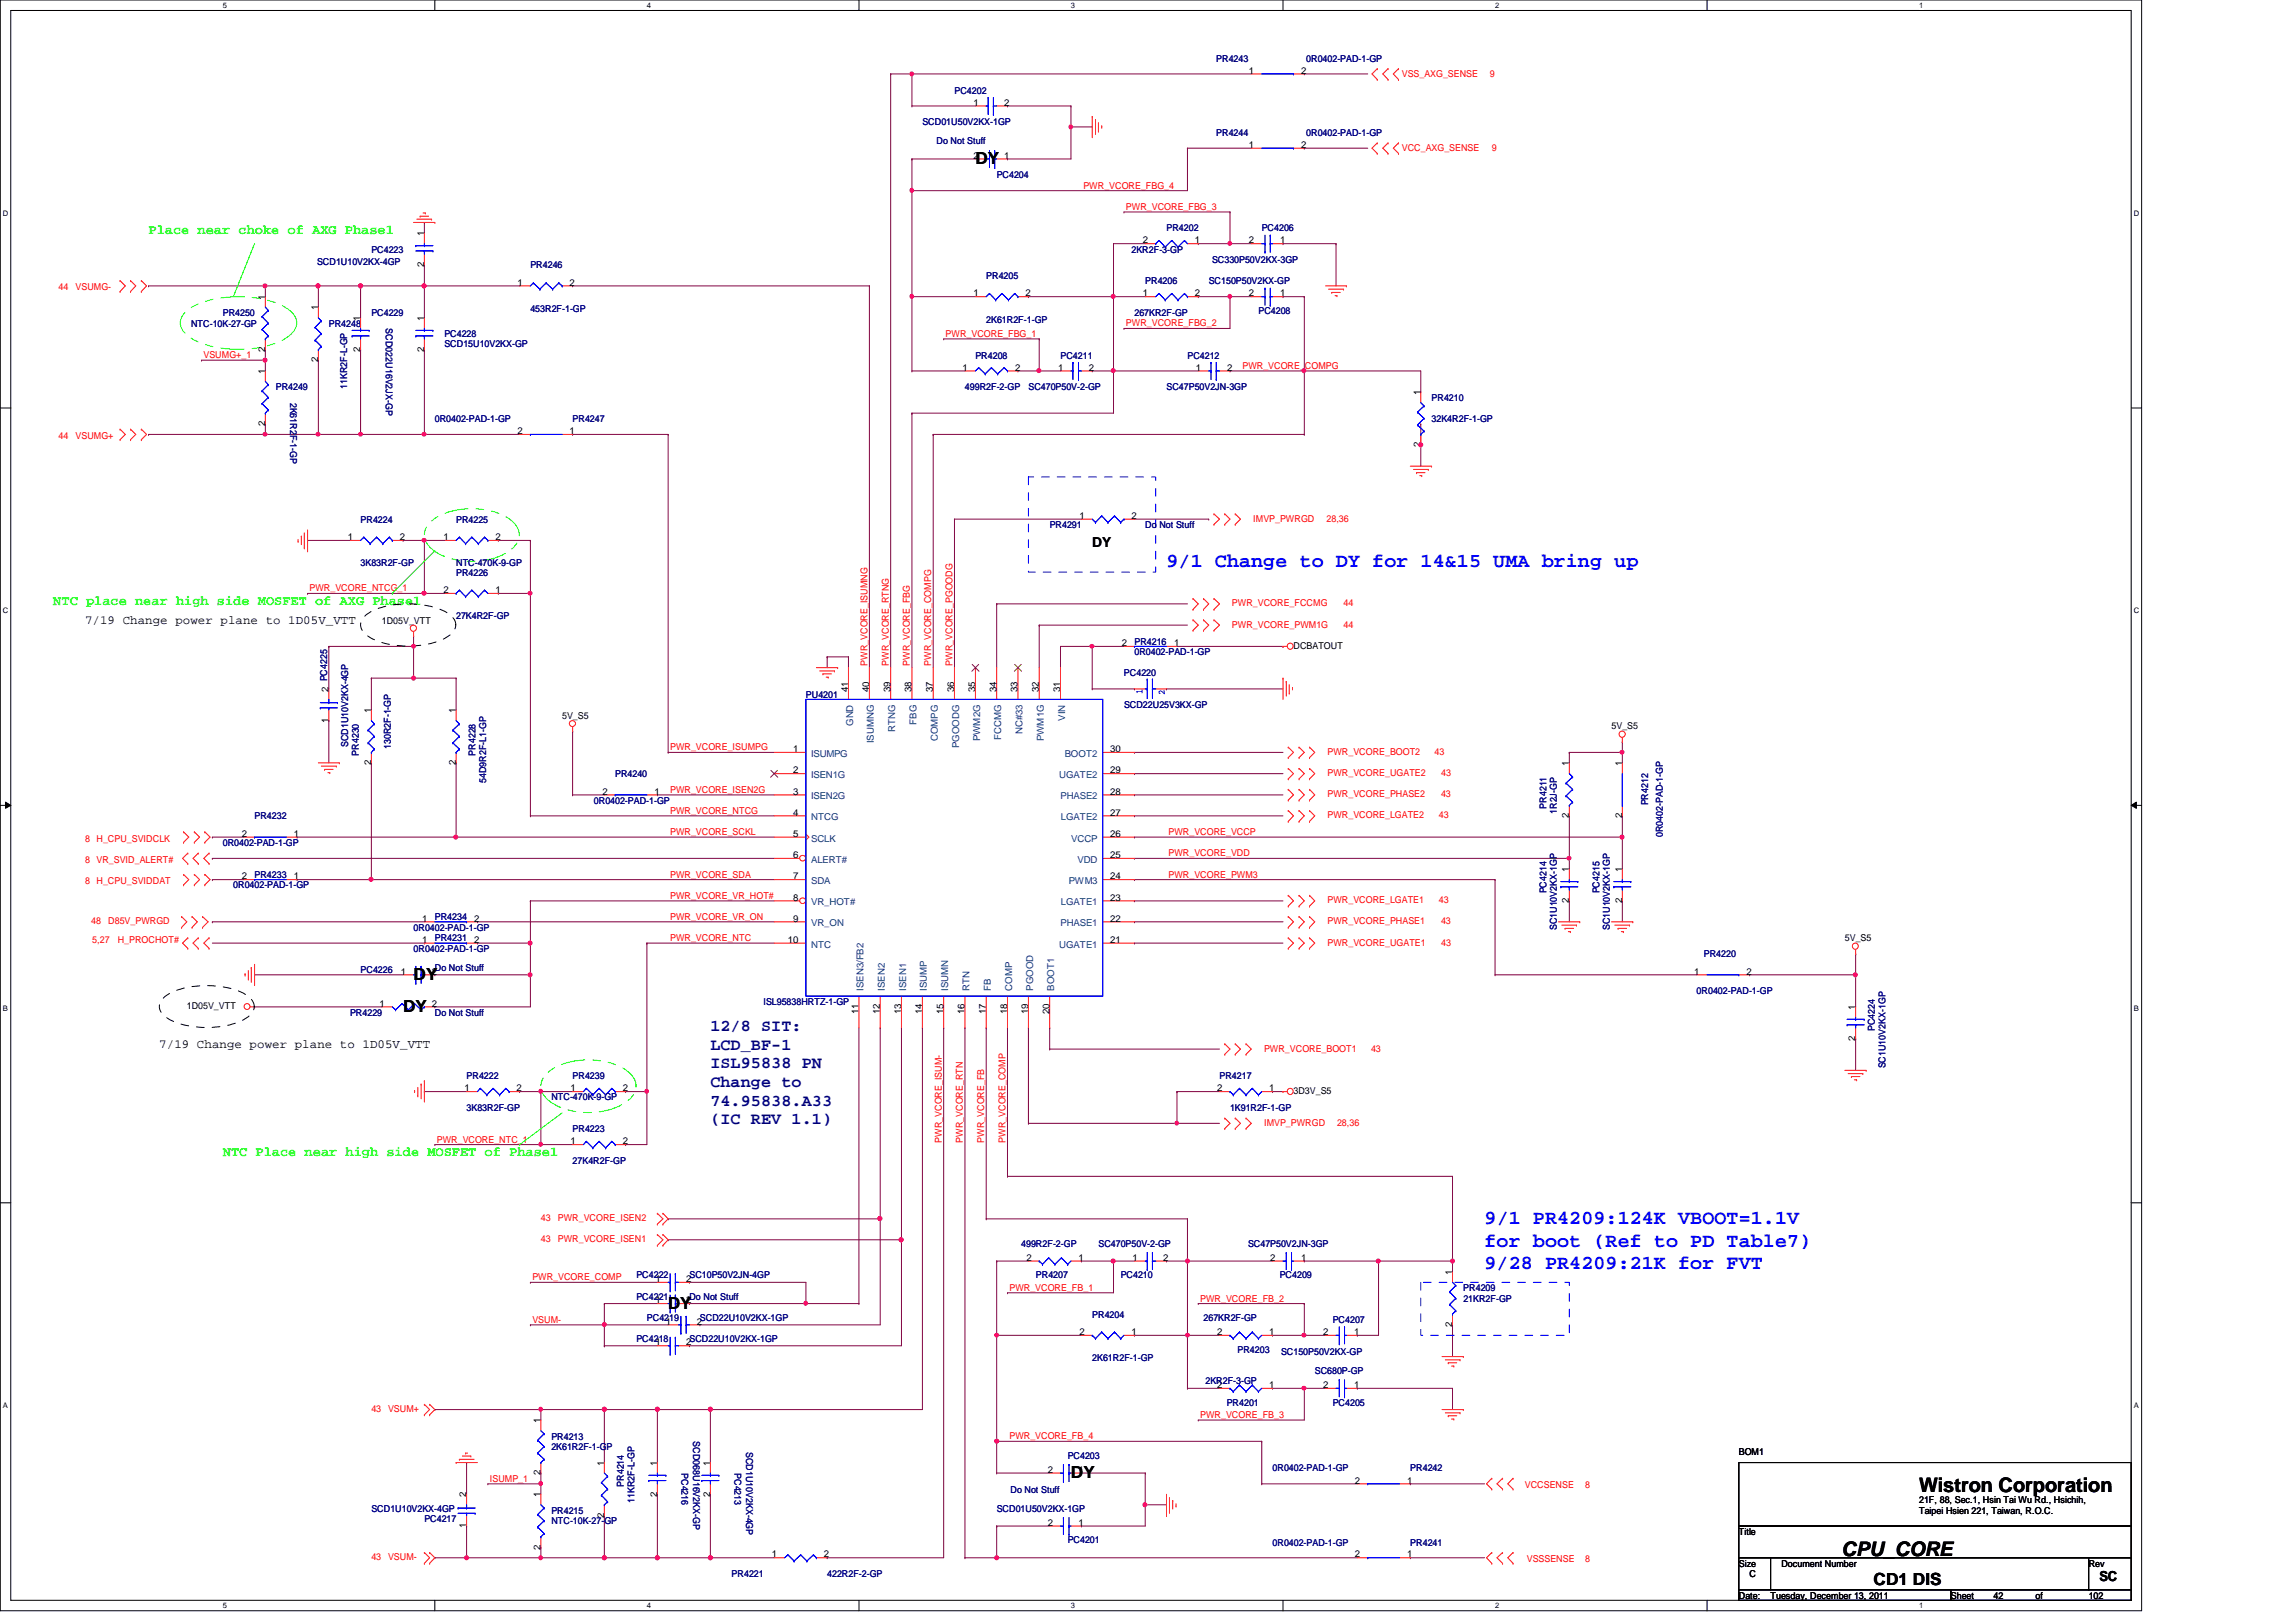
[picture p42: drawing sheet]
<svg xmlns="http://www.w3.org/2000/svg" width="297mm" height="210mm" viewBox="0 0 297 210" stroke-linecap="round" stroke-linejoin="round" font-family="sans-serif">
<defs><g id="words">
<g font-size="2.6" fill="#00f">
<text x="150.9" y="73.4">9/1 Change to DY for 14&amp;15 UMA bring up</text>
<text x="192.1" y="161.3">for boot (Ref to PD Table7)</text>
<text x="192.1" y="158.5">9/1 PR4209:124K VBOOT=1.1V</text>
<text x="192.1" y="164.2">9/28 PR4209:21K for FVT</text>
</g>
<g font-size="2.6">
<text x="248.3" y="193">Wistron Corporation</text>
<text x="238.2" y="201.3">CPU_CORE</text>
</g>
<g font-size="2.2">
<text x="126.2" y="21.2">DY</text>
<text x="52.2" y="130.9">DY</text>
<text x="53.5" y="126.8">D</text>
<text x="55.1" y="126.8">Y</text>
<text x="86.4" y="169.3">D</text>
<text x="88" y="169.3">Y</text>
<text x="138.6" y="191.3">DY</text>
<text x="242.4" y="205.1">CD1 DIS</text>
</g>
<g font-size="2.2" fill="#000080">
<text x="91.9" y="135.8">LCD_BF-1</text>
<text x="91.9" y="133.4">12/8 SIT:</text>
<text x="91.9" y="138.3">ISL95838 PN</text>
<text x="91.9" y="140.7">Change to</text>
<text x="91.9" y="143.1">74.95838.A33</text>
<text x="91.9" y="145.5">(IC REV 1.1)</text>
</g>
<g font-size="1.8" fill="#0f0">
<text x="19.2" y="30.3">Place near choke of AXG Phase1</text>
<text x="6.9" y="78.3">NTC place near high side MOSFET of AXG Phase1</text>
<text x="28.8" y="149.6">NTC Place near high side MOSFET of Phase1</text>
</g>
<g font-size="1.8">
<text x="141.3" y="70.8">DY</text>
<text x="271.6" y="204.6">SC</text>
</g>
<g font-size="1.6">
<text x="11" y="80.8">7/19 Change power plane to 1D05V_VTT</text>
<text x="20.6" y="135.7">7/19 Change power plane to 1D05V_VTT</text>
</g>
<g font-size="1.2" fill="#000080">
<text x="157.3" y="8">PR4243</text>
<text x="169" y="8">0R0402-PAD-1-GP</text>
<text x="119.3" y="16.2">SCD01U50V2KX-1GP</text>
<text x="123.5" y="12.1">PC4202</text>
<text x="157.3" y="17.6">PR4244</text>
<text x="169" y="17.6">0R0402-PAD-1-GP</text>
<text x="121.2" y="18.7">Do Not Stuff</text>
<text x="128.9" y="23.1">PC4204</text>
<text x="150.9" y="29.9">PR4202</text>
<text x="163.2" y="29.9">PC4206</text>
<text x="41" y="34.3">SCD1U10V2KX-4GP</text>
<text x="48" y="32.7">PC4223</text>
<text x="68.6" y="34.7">PR4246</text>
<text x="146.4" y="32.7">2KR2F-3-GP</text>
<text x="156.8" y="34">SC330P50V2KX-3GP</text>
<text x="28.8" y="40.9">PR4250</text>
<text x="48" y="40.9">PC4229</text>
<text x="68.6" y="40.3">453R2F-1-GP</text>
<text x="127.6" y="36.1">PR4205</text>
<text x="127.6" y="41.7">2K61R2F-1-GP</text>
<text x="146.8" y="40.9">267KR2F-GP</text>
<text x="148.2" y="36.8">PR4206</text>
<text x="156.4" y="36.8">SC150P50V2KX-GP</text>
<text x="162.8" y="40.6">PC4208</text>
<text x="24.7" y="42.3">NTC-10K-27-GP</text>
<text x="42.5" y="42.3">PR4248</text>
<text x="49.9" y="42.5" transform="rotate(90 49.9 42.5)">SCD022U16V2JX-GP</text>
<text x="57.5" y="43.6">PC4228</text>
<text x="57.5" y="44.9">SCD15U10V2KX-GP</text>
<text x="126.2" y="46.4">PR4208</text>
<text x="137.2" y="46.4">PC4211</text>
<text x="153.6" y="46.4">PC4212</text>
<text x="35.7" y="50.5">PR4249</text>
<text x="37.5" y="52.1" transform="rotate(90 37.5 52.1)">2K61R2F-1-GP</text>
<text x="44.9" y="50.3" transform="rotate(-90 44.9 50.3)">11KR2F-L-GP</text>
<text x="124.8" y="50.5">499R2F-2-GP</text>
<text x="133.1" y="50.5">SC470P50V-2-GP</text>
<text x="150.9" y="50.5">SC47P50V2JN-3GP</text>
<text x="185.2" y="51.9">PR4210</text>
<text x="56.3" y="54.6">0R0402-PAD-1-GP</text>
<text x="74.1" y="54.6">PR4247</text>
<text x="185.2" y="54.6">32K4R2F-1-GP</text>
<text x="46.6" y="67.6">PR4224</text>
<text x="59" y="67.6">PR4225</text>
<text x="135.8" y="68.3">PR4291</text>
<text x="148.2" y="68.3">Do Not Stuff</text>
<text x="46.6" y="73.3">3K83R2F-GP</text>
<text x="59" y="74.5">PR4226</text>
<text x="59" y="73.3">NTC-470K-9-GP</text>
<text x="59" y="80.1">27K4R2F-GP</text>
<text x="146.8" y="83.4">PR4216</text>
<text x="145.4" y="87.5">PC4220</text>
<text x="146.8" y="84.8">0R0402-PAD-1-GP</text>
<text x="104.3" y="90.3">PU4201</text>
<text x="145.4" y="91.7">SCD22U25V3KX-GP</text>
<text x="45" y="96.7" transform="rotate(-90 45 96.7)">SCD1U10V2KX-4GP</text>
<text x="46.4" y="97.8" transform="rotate(-90 46.4 97.8)">PR4230</text>
<text x="50.5" y="96.9" transform="rotate(-90 50.5 96.9)">130R2F-1-GP</text>
<text x="61.5" y="97.8" transform="rotate(-90 61.5 97.8)">PR4228</text>
<text x="62.9" y="101.3" transform="rotate(-90 62.9 101.3)">54D9R2F-L1-GP</text>
<text x="79.6" y="100.6">PR4240</text>
<text x="32.9" y="106">PR4232</text>
<text x="76.8" y="104">0R0402-PAD-1-GP</text>
<text x="200.1" y="104.6" transform="rotate(-90 200.1 104.6)">PR4211</text>
<text x="201.4" y="105.3" transform="rotate(-90 201.4 105.3)">1R2J-GP</text>
<text x="213.2" y="104.2" transform="rotate(-90 213.2 104.2)">PR4212</text>
<text x="28.8" y="109.5">0R0402-PAD-1-GP</text>
<text x="32.9" y="113.6">PR4233</text>
<text x="215.1" y="108.3" transform="rotate(-90 215.1 108.3)">0R0402-PAD-1-GP</text>
<text x="30.2" y="115">0R0402-PAD-1-GP</text>
<text x="56.3" y="119.1">PR4234</text>
<text x="200.1" y="115.6" transform="rotate(-90 200.1 115.6)">PC4214</text>
<text x="206.9" y="115.6" transform="rotate(-90 206.9 115.6)">PC4215</text>
<text x="46.6" y="125.9">PC4226</text>
<text x="53.5" y="120.4">0R0402-PAD-1-GP</text>
<text x="53.5" y="123.2">0R0402-PAD-1-GP</text>
<text x="56.3" y="121.8">PR4231</text>
<text x="56.3" y="125.7">Do Not Stuff</text>
<text x="201.4" y="120.4" transform="rotate(-90 201.4 120.4)">SC1U10V2KX-1GP</text>
<text x="208.3" y="120.4" transform="rotate(-90 208.3 120.4)">SC1U10V2KX-1GP</text>
<text x="220.4" y="123.9">PR4220</text>
<text x="45.3" y="131.4">PR4229</text>
<text x="56.3" y="131.4">Do Not Stuff</text>
<text x="98.8" y="130">ISL95838HRTZ-1-GP</text>
<text x="219.5" y="128.7">0R0402-PAD-1-GP</text>
<text x="242.6" y="133.4" transform="rotate(-90 242.6 133.4)">PC4224</text>
<text x="60.4" y="139.7">PR4222</text>
<text x="60.4" y="143.8">3K83R2F-GP</text>
<text x="71.3" y="142.4">NTC-470K-9-GP</text>
<text x="74.1" y="139.7">PR4239</text>
<text x="157.8" y="139.7">PR4217</text>
<text x="159.1" y="143.8">1K91R2F-1-GP</text>
<text x="243.9" y="138.3" transform="rotate(-90 243.9 138.3)">SC1U10V2KX-1GP</text>
<text x="74.1" y="146.5">PR4223</text>
<text x="74.1" y="150.6">27K4R2F-GP</text>
<text x="132.1" y="161.3">499R2F-2-GP</text>
<text x="142.1" y="161.3">SC470P50V-2-GP</text>
<text x="161.5" y="161.3">SC47P50V2JN-3GP</text>
<text x="82.3" y="165.4">PC4222</text>
<text x="89.2" y="165.4">SC10P50V2JN-4GP</text>
<text x="134" y="165.4">PR4207</text>
<text x="145" y="165.4">PC4210</text>
<text x="165.6" y="165.4">PC4209</text>
<text x="189.3" y="167.1">PR4209</text>
<text x="82.3" y="168.2">PC4221</text>
<text x="82.3" y="173.7">PC4218</text>
<text x="83.7" y="170.9">PC4219</text>
<text x="89.2" y="168.2">Do Not Stuff</text>
<text x="89.2" y="173.7">SCD22U10V2KX-1GP</text>
<text x="90.6" y="170.9">SCD22U10V2KX-1GP</text>
<text x="141.3" y="170.5">PR4204</text>
<text x="155.7" y="170.9">267KR2F-GP</text>
<text x="172.4" y="171.2">PC4207</text>
<text x="189.3" y="168.4">21KR2F-GP</text>
<text x="141.3" y="176.1">2K61R2F-1-GP</text>
<text x="156" y="179.2">2KR2F-3-GP</text>
<text x="160.1" y="175">PR4203</text>
<text x="165.7" y="175.3">SC150P50V2KX-GP</text>
<text x="170.1" y="177.8">SC680P-GP</text>
<text x="158.7" y="181.9">PR4201</text>
<text x="172.4" y="181.9">PC4205</text>
<text x="71.3" y="186.3">PR4213</text>
<text x="71.3" y="187.7">2K61R2F-1-GP</text>
<text x="88.2" y="190.6" transform="rotate(90 88.2 190.6)">PC4216</text>
<text x="89.7" y="186.5" transform="rotate(90 89.7 186.5)">SCD068U16V2KX-GP</text>
<text x="95" y="190.6" transform="rotate(90 95 190.6)">PC4213</text>
<text x="96.5" y="187.9" transform="rotate(90 96.5 187.9)">SCD1U10V2KX-4GP</text>
<text x="138.1" y="188.8">PC4203</text>
<text x="164.6" y="190.4">0R0402-PAD-1-GP</text>
<text x="182.5" y="190.4">PR4242</text>
<text x="48" y="195.6">SCD1U10V2KX-4GP</text>
<text x="54.9" y="197">PC4217</text>
<text x="71.3" y="195.9">PR4215</text>
<text x="71.3" y="197.3">NTC-10K-27-GP</text>
<text x="80.7" y="192.4" transform="rotate(-90 80.7 192.4)">PR4214</text>
<text x="82.1" y="194.5" transform="rotate(-90 82.1 194.5)">11KR2F-L-GP</text>
<text x="128.9" y="195.6">SCD01U50V2KX-1GP</text>
<text x="130.7" y="193.2">Do Not Stuff</text>
<text x="138.1" y="199.7">PC4201</text>
<text x="164.6" y="200">0R0402-PAD-1-GP</text>
<text x="182.5" y="200">PR4241</text>
<text x="94.7" y="204.1">PR4221</text>
<text x="107" y="204.1">422R2F-2-GP</text>
</g>
<g font-size="1.2">
<text x="161.6" y="9.5">1</text>
<text x="168.3" y="9.5">2</text>
<text x="125.9" y="13.7">1</text>
<text x="129.9" y="13.7">2</text>
<text x="125.9" y="20.5">2</text>
<text x="129.9" y="20.5">1</text>
<text x="161.6" y="19.1">1</text>
<text x="168.3" y="19.1">2</text>
<text x="54.9" y="34.5" transform="rotate(-90 54.9 34.5)">2</text>
<text x="54.9" y="30.6" transform="rotate(-90 54.9 30.6)">1</text>
<text x="147.9" y="31.5">2</text>
<text x="154.6" y="31.5">1</text>
<text x="161.6" y="31.5">2</text>
<text x="165.6" y="31.5">1</text>
<text x="34.3" y="38.8" transform="rotate(-90 34.3 38.8)">1</text>
<text x="41.1" y="40.2" transform="rotate(-90 41.1 40.2)">1</text>
<text x="46.6" y="41.5" transform="rotate(-90 46.6 41.5)">1</text>
<text x="54.9" y="41.5" transform="rotate(-90 54.9 41.5)">1</text>
<text x="67" y="37">1</text>
<text x="73.7" y="37">2</text>
<text x="125.9" y="38.4">1</text>
<text x="132.7" y="38.4">2</text>
<text x="147.9" y="38.4">1</text>
<text x="154.6" y="38.4">2</text>
<text x="161.6" y="38.4">2</text>
<text x="165.6" y="38.4">1</text>
<text x="34.3" y="45.5" transform="rotate(-90 34.3 45.5)">2</text>
<text x="41.1" y="46.9" transform="rotate(-90 41.1 46.9)">2</text>
<text x="46.6" y="45.5" transform="rotate(-90 46.6 45.5)">2</text>
<text x="54.9" y="45.5" transform="rotate(-90 54.9 45.5)">2</text>
<text x="124.5" y="48">1</text>
<text x="131.3" y="48">2</text>
<text x="136.9" y="48">1</text>
<text x="140.9" y="48">2</text>
<text x="154.7" y="48">1</text>
<text x="158.7" y="48">2</text>
<text x="34.3" y="48.4" transform="rotate(-90 34.3 48.4)">1</text>
<text x="183.8" y="51.1" transform="rotate(-90 183.8 51.1)">1</text>
<text x="34.3" y="55.1" transform="rotate(-90 34.3 55.1)">2</text>
<text x="67" y="56.2">2</text>
<text x="73.7" y="56.2">1</text>
<text x="183.8" y="57.9" transform="rotate(-90 183.8 57.9)">2</text>
<text x="45" y="69.9">1</text>
<text x="51.7" y="69.9">2</text>
<text x="57.4" y="69.9">1</text>
<text x="64.1" y="69.9">2</text>
<text x="139.7" y="67.1">1</text>
<text x="146.4" y="67.1">2</text>
<text x="57.4" y="76.8">2</text>
<text x="64.1" y="76.8">1</text>
<text x="49.4" y="80.7">1D05V_VTT</text>
<text x="145.1" y="83.6">2</text>
<text x="151.9" y="83.6">1</text>
<text x="167.3" y="84">DCBATOUT</text>
<text x="42.5" y="89.5" transform="rotate(-90 42.5 89.5)">2 PC4225</text>
<text x="109.7" y="89.5" transform="rotate(-90 109.7 89.5)">41</text>
<text x="112.4" y="89.5" transform="rotate(-90 112.4 89.5)">40</text>
<text x="115.2" y="89.5" transform="rotate(-90 115.2 89.5)">39</text>
<text x="117.9" y="89.5" transform="rotate(-90 117.9 89.5)">38</text>
<text x="120.7" y="89.5" transform="rotate(-90 120.7 89.5)">37</text>
<text x="123.4" y="89.5" transform="rotate(-90 123.4 89.5)">36</text>
<text x="126.2" y="89.5" transform="rotate(-90 126.2 89.5)">35</text>
<text x="128.9" y="89.5" transform="rotate(-90 128.9 89.5)">34</text>
<text x="131.7" y="89.5" transform="rotate(-90 131.7 89.5)">33</text>
<text x="134.4" y="89.5" transform="rotate(-90 134.4 89.5)">32</text>
<text x="137.2" y="89.5" transform="rotate(-90 137.2 89.5)">31</text>
<text x="42.5" y="93.5" transform="rotate(-90 42.5 93.5)">1</text>
<text x="48" y="92.3" transform="rotate(-90 48 92.3)">1</text>
<text x="59" y="92.3" transform="rotate(-90 59 92.3)">1</text>
<text x="72.7" y="93">5V_S5</text>
<text x="208.5" y="94.4">5V_S5</text>
<text x="48" y="99" transform="rotate(-90 48 99)">2</text>
<text x="59" y="99" transform="rotate(-90 59 99)">2</text>
<text x="102.6" y="97.3">1</text>
<text x="102.6" y="100.1">2</text>
<text x="143.6" y="97.3">30</text>
<text x="143.6" y="100.1">29</text>
<text x="203" y="99.1" transform="rotate(-90 203 99.1)">1</text>
<text x="209.8" y="99.1" transform="rotate(-90 209.8 99.1)">1</text>
<text x="77.9" y="102.8">2</text>
<text x="84.7" y="102.8">1</text>
<text x="102.6" y="102.8">3</text>
<text x="102.6" y="105.5">4</text>
<text x="143.6" y="102.8">28</text>
<text x="143.6" y="105.5">27</text>
<text x="203" y="105.9" transform="rotate(-90 203 105.9)">2</text>
<text x="209.8" y="105.9" transform="rotate(-90 209.8 105.9)">2</text>
<text x="31.3" y="113.8">2</text>
<text x="31.3" y="108.3">2</text>
<text x="38" y="113.8">1</text>
<text x="38" y="108.3">1</text>
<text x="102.6" y="108.3">5</text>
<text x="102.6" y="111">6</text>
<text x="102.6" y="113.8">7</text>
<text x="143.6" y="108.3">26</text>
<text x="143.6" y="111">25</text>
<text x="143.6" y="113.8">24</text>
<text x="203" y="112.9" transform="rotate(-90 203 112.9)">1</text>
<text x="209.8" y="112.9" transform="rotate(-90 209.8 112.9)">1</text>
<text x="54.6" y="119.3">1</text>
<text x="61.3" y="119.3">2</text>
<text x="102.6" y="116.5">8</text>
<text x="102.6" y="119.3">9</text>
<text x="143.6" y="119.3">22</text>
<text x="143.6" y="116.5">23</text>
<text x="203" y="116.8" transform="rotate(-90 203 116.8)">2</text>
<text x="209.8" y="116.8" transform="rotate(-90 209.8 116.8)">2</text>
<text x="54.6" y="122">1</text>
<text x="61.3" y="122">2</text>
<text x="101.9" y="122">10</text>
<text x="143.6" y="122">21</text>
<text x="238.7" y="121.8">5V_S5</text>
<text x="24.2" y="130.6">1D05V_VTT</text>
<text x="49.1" y="130.3">1</text>
<text x="51.9" y="126.1">1</text>
<text x="55.9" y="130.3">2</text>
<text x="55.9" y="126.1">2</text>
<text x="111.1" y="131.2" transform="rotate(-90 111.1 131.2)">11</text>
<text x="113.8" y="131.2" transform="rotate(-90 113.8 131.2)">12</text>
<text x="116.6" y="131.2" transform="rotate(-90 116.6 131.2)">13</text>
<text x="119.3" y="131.2" transform="rotate(-90 119.3 131.2)">14</text>
<text x="122" y="131.2" transform="rotate(-90 122 131.2)">15</text>
<text x="124.8" y="131.2" transform="rotate(-90 124.8 131.2)">16</text>
<text x="127.5" y="131.2" transform="rotate(-90 127.5 131.2)">17</text>
<text x="130.3" y="131.2" transform="rotate(-90 130.3 131.2)">18</text>
<text x="133" y="131.2" transform="rotate(-90 133 131.2)">19</text>
<text x="135.8" y="131.2" transform="rotate(-90 135.8 131.2)">20</text>
<text x="219.2" y="126.1">1</text>
<text x="225.9" y="126.1">2</text>
<text x="240" y="130.7" transform="rotate(-90 240 130.7)">1</text>
<text x="240" y="134.7" transform="rotate(-90 240 134.7)">2</text>
<text x="60.1" y="141.2">1</text>
<text x="66.8" y="141.2">2</text>
<text x="73.8" y="141.2">1</text>
<text x="80.6" y="141.2">2</text>
<text x="157.5" y="141.2">2</text>
<text x="164.2" y="141.2">1</text>
<text x="167.3" y="141.6">3D3V_S5</text>
<text x="73.8" y="148.1">1</text>
<text x="80.6" y="148.1">2</text>
<text x="84.8" y="165.9">1</text>
<text x="88.8" y="165.9">2</text>
<text x="132.8" y="163.2">2</text>
<text x="139.5" y="163.2">1</text>
<text x="146.5" y="163.2">1</text>
<text x="150.5" y="163.2">2</text>
<text x="164.3" y="163.2">2</text>
<text x="168.3" y="163.2">1</text>
<text x="187.9" y="165" transform="rotate(-90 187.9 165)">1</text>
<text x="84.8" y="168.7">1</text>
<text x="86.1" y="171.4">1</text>
<text x="88.8" y="168.7">2</text>
<text x="90.2" y="171.4">2</text>
<text x="139.7" y="172.8">2</text>
<text x="146.4" y="172.8">1</text>
<text x="157.5" y="172.8">2</text>
<text x="164.2" y="172.8">1</text>
<text x="171.2" y="172.8">2</text>
<text x="175.2" y="172.8">1</text>
<text x="187.9" y="171.7" transform="rotate(-90 187.9 171.7)">2</text>
<text x="84.8" y="174.1">1</text>
<text x="88.8" y="174.1">2</text>
<text x="157.5" y="179.6">2</text>
<text x="164.2" y="179.6">1</text>
<text x="171.2" y="179.6">2</text>
<text x="175.2" y="179.6">1</text>
<text x="69.9" y="184.2" transform="rotate(-90 69.9 184.2)">1</text>
<text x="69.9" y="190.9" transform="rotate(-90 69.9 190.9)">2</text>
<text x="78.1" y="189.7" transform="rotate(-90 78.1 189.7)">1</text>
<text x="85" y="189.7" transform="rotate(-90 85 189.7)">1</text>
<text x="91.9" y="189.7" transform="rotate(-90 91.9 189.7)">1</text>
<text x="135.5" y="190.6">2</text>
<text x="139.5" y="190.6">1</text>
<text x="175.3" y="192">2</text>
<text x="182" y="192">1</text>
<text x="225" y="188.3">BOM1</text>
<text x="60.3" y="197.8" transform="rotate(-90 60.3 197.8)">1</text>
<text x="60.3" y="193.8" transform="rotate(-90 60.3 193.8)">2</text>
<text x="69.9" y="193.8" transform="rotate(-90 69.9 193.8)">1</text>
<text x="78.1" y="196.4" transform="rotate(-90 78.1 196.4)">2</text>
<text x="85" y="193.7" transform="rotate(-90 85 193.7)">2</text>
<text x="91.9" y="193.7" transform="rotate(-90 91.9 193.7)">2</text>
<text x="135.5" y="197.4">2</text>
<text x="139.5" y="197.4">1</text>
<text x="248.3" y="194.5">21F, 88, Sec.1, Hsin Tai Wu Rd., Hsichih,</text>
<text x="248.3" y="196">Taipei Hsien 221, Taiwan, R.O.C.</text>
<text x="69.9" y="200.5" transform="rotate(-90 69.9 200.5)">2</text>
<text x="99.9" y="201.5">1</text>
<text x="106.6" y="201.5">2</text>
<text x="175.3" y="201.5">2</text>
<text x="182" y="201.5">1</text>
<text x="225" y="198.6">Title</text>
<text x="225" y="202.7">Size</text>
<text x="230.5" y="202.7">Document Number</text>
<text x="270.2" y="202.7">Rev</text>
<text x="225" y="206.9">Date:</text>
<text x="226.4" y="204.1">C</text>
<text x="229.1" y="206.9">Tuesday, December 13, 2011</text>
<text x="252.4" y="206.9">Sheet</text>
<text x="257.9" y="206.9">42</text>
<text x="263.4" y="206.9">of</text>
<text x="270.2" y="206.9">102</text>
</g>
<g font-size="1.2" fill="#f00">
<text x="181.4" y="9.9">VSS_AXG_SENSE</text>
<text x="192.7" y="9.9">9</text>
<text x="181.4" y="19.5">VCC_AXG_SENSE</text>
<text x="193" y="19.5">9</text>
<text x="140.2" y="24.4">PWR_VCORE_FBG_4</text>
<text x="145.7" y="27.2">PWR_VCORE_FBG_3</text>
<text x="7.6" y="37.6">44</text>
<text x="9.8" y="37.6">VSUMG-</text>
<text x="26.3" y="46.4">VSUMG+_1</text>
<text x="122.3" y="43.6">PWR_VCORE_FBG_1</text>
<text x="145.7" y="42.2">PWR_VCORE_FBG_2</text>
<text x="160.7" y="47.8">PWR_VCORE_COMPG</text>
<text x="7.6" y="56.8">44</text>
<text x="9.8" y="56.8">VSUMG+</text>
<text x="162.1" y="67.5">IMVP_PWRGD</text>
<text x="171.6" y="67.5">28,36</text>
<text x="40" y="76.5">PWR_VCORE_NTCG_1</text>
<text x="159.4" y="81.2">PWR_VCORE_PWM1G</text>
<text x="159.4" y="78.5">PWR_VCORE_FCCMG</text>
<text x="173.8" y="81.2">44</text>
<text x="173.8" y="78.5">44</text>
<text x="112.2" y="86.1" transform="rotate(-90 112.2 86.1)">PWR_VCORE_ISUMNG</text>
<text x="115" y="86.1" transform="rotate(-90 115 86.1)">PWR_VCORE_RTNG</text>
<text x="117.7" y="86.1" transform="rotate(-90 117.7 86.1)">PWR_VCORE_FBG</text>
<text x="120.5" y="86.1" transform="rotate(-90 120.5 86.1)">PWR_VCORE_COMPG</text>
<text x="123.2" y="86.1" transform="rotate(-90 123.2 86.1)">PWR_VCORE_PGOODG</text>
<text x="86.7" y="97.1">PWR_VCORE_ISUMPG</text>
<text x="171.7" y="100.4">PWR_VCORE_UGATE2</text>
<text x="171.7" y="97.7">PWR_VCORE_BOOT2</text>
<text x="185.6" y="97.7">43</text>
<text x="186.4" y="100.4">43</text>
<text x="86.7" y="102.6">PWR_VCORE_ISEN2G</text>
<text x="86.7" y="105.3">PWR_VCORE_NTCG</text>
<text x="171.7" y="105.9">PWR_VCORE_LGATE2</text>
<text x="171.7" y="103.2">PWR_VCORE_PHASE2</text>
<text x="186.1" y="105.9">43</text>
<text x="186.4" y="103.2">43</text>
<text x="11" y="111.7">8 VR_SVID_ALERT#</text>
<text x="11" y="108.9">8 H_CPU_SVIDCLK</text>
<text x="86.7" y="113.6">PWR_VCORE_SDA</text>
<text x="86.7" y="108.1">PWR_VCORE_SCKL</text>
<text x="151.2" y="113.6">PWR_VCORE_PWM3</text>
<text x="151.2" y="110.8">PWR_VCORE_VDD</text>
<text x="151.2" y="108.1">PWR_VCORE_VCCP</text>
<text x="11" y="114.4">8 H_CPU_SVIDDAT</text>
<text x="11.8" y="119.6">48</text>
<text x="14" y="119.6">D85V_PWRGD</text>
<text x="86.7" y="116.3">PWR_VCORE_VR_HOT#</text>
<text x="86.7" y="119">PWR_VCORE_VR_ON</text>
<text x="171.7" y="116.9">PWR_VCORE_LGATE1</text>
<text x="171.7" y="119.6">PWR_VCORE_PHASE1</text>
<text x="186.1" y="116.9">43</text>
<text x="186.4" y="119.6">43</text>
<text x="11.9" y="122.1">5,27</text>
<text x="15.2" y="122.1">H_PROCHOT#</text>
<text x="86.7" y="121.8">PWR_VCORE_NTC</text>
<text x="171.7" y="122.4">PWR_VCORE_UGATE1</text>
<text x="186.4" y="122.4">43</text>
<text x="163.5" y="136.1">PWR_VCORE_BOOT1</text>
<text x="177.4" y="136.1">43</text>
<text x="56.5" y="147.9">PWR_VCORE_NTC_1</text>
<text x="121.8" y="147.9" transform="rotate(-90 121.8 147.9)">PWR_VCORE_ISUM-</text>
<text x="124.6" y="147.9" transform="rotate(-90 124.6 147.9)">PWR_VCORE_RTN</text>
<text x="127.3" y="147.9" transform="rotate(-90 127.3 147.9)">PWR_VCORE_FB</text>
<text x="130.1" y="147.9" transform="rotate(-90 130.1 147.9)">PWR_VCORE_COMP</text>
<text x="163.5" y="145.7">IMVP_PWRGD</text>
<text x="173" y="145.7">28,36</text>
<text x="70" y="158">43</text>
<text x="70" y="160.8">43</text>
<text x="72.2" y="158">PWR_VCORE_ISEN2</text>
<text x="72.2" y="160.8">PWR_VCORE_ISEN1</text>
<text x="68.9" y="165.7">PWR_VCORE_COMP</text>
<text x="130.6" y="167">PWR_VCORE_FB_1</text>
<text x="68.9" y="171.2">VSUM-</text>
<text x="155.3" y="168.4">PWR_VCORE_FB_2</text>
<text x="48" y="182.7">43</text>
<text x="50.2" y="182.7">VSUM+</text>
<text x="155.3" y="183.5">PWR_VCORE_FB_3</text>
<text x="63.4" y="191.8">ISUMP_1</text>
<text x="130.6" y="186.3">PWR_VCORE_FB_4</text>
<text x="197.3" y="192.6">VCCSENSE</text>
<text x="205.1" y="192.6">8</text>
<text x="48" y="201.9">43</text>
<text x="50.2" y="201.9">VSUM-</text>
<text x="197.5" y="202.2">VSSSENSE</text>
<text x="205.1" y="202.2">8</text>
</g>
<g font-size="1.2" fill="#00f">
<text x="147.8" y="89.8" transform="rotate(-90 147.8 89.8)">1</text>
<text x="150.7" y="90" transform="rotate(-90 150.7 90)">2</text>
</g>
<g font-size="1.2" fill="#004080">
<text x="110.4" y="93.9" transform="rotate(-90 110.4 93.9)">GND</text>
<text x="115.8" y="94.7" transform="rotate(-90 115.8 94.7)">RTNG</text>
<text x="118.6" y="93.8" transform="rotate(-90 118.6 93.8)">FBG</text>
<text x="121.3" y="95.9" transform="rotate(-90 121.3 95.9)">COMPG</text>
<text x="126.8" y="95.9" transform="rotate(-90 126.8 95.9)">PWM2G</text>
<text x="129.5" y="95.8" transform="rotate(-90 129.5 95.8)">FCCMG</text>
<text x="132.3" y="95" transform="rotate(-90 132.3 95)">NC#33</text>
<text x="135" y="95.9" transform="rotate(-90 135 95.9)">PWM1G</text>
<text x="137.8" y="93.3" transform="rotate(-90 137.8 93.3)">VIN</text>
<text x="104.9" y="98">ISUMPG</text>
<text x="104.9" y="100.7">ISEN1G</text>
<text x="113.1" y="96.2" transform="rotate(-90 113.1 96.2)">ISUMNG</text>
<text x="124.1" y="96.8" transform="rotate(-90 124.1 96.8)">PGOODG</text>
<text x="137" y="100.7">UGATE2</text>
<text x="137.7" y="98">BOOT2</text>
<text x="104.9" y="103.5">ISEN2G</text>
<text x="104.9" y="106.2">NTCG</text>
<text x="137.2" y="103.5">PHASE2</text>
<text x="137.2" y="106.2">LGATE2</text>
<text x="104.9" y="108.9">SCLK</text>
<text x="104.9" y="111.7">ALERT#</text>
<text x="138.6" y="108.9">VCCP</text>
<text x="139.4" y="111.7">VDD</text>
<text x="104.9" y="114.4">SDA</text>
<text x="104.9" y="117.2">VR_HOT#</text>
<text x="104.9" y="119.9">VR_ON</text>
<text x="137.2" y="119.9">PHASE1</text>
<text x="137.2" y="117.2">LGATE1</text>
<text x="138.3" y="114.4">PWM3</text>
<text x="104.9" y="122.6">NTC</text>
<text x="137" y="122.6">UGATE1</text>
<text x="111.7" y="128.2" transform="rotate(-90 111.7 128.2)">ISEN3/FB2</text>
<text x="114.5" y="128.2" transform="rotate(-90 114.5 128.2)">ISEN2</text>
<text x="117.2" y="128.2" transform="rotate(-90 117.2 128.2)">ISEN1</text>
<text x="119.9" y="128.2" transform="rotate(-90 119.9 128.2)">ISUMP</text>
<text x="122.7" y="128.2" transform="rotate(-90 122.7 128.2)">ISUMN</text>
<text x="125.4" y="128.2" transform="rotate(-90 125.4 128.2)">RTN</text>
<text x="128.2" y="128.2" transform="rotate(-90 128.2 128.2)">FB</text>
<text x="130.9" y="128.2" transform="rotate(-90 130.9 128.2)">COMP</text>
<text x="133.6" y="128.2" transform="rotate(-90 133.6 128.2)">PGOOD</text>
<text x="136.4" y="128.2" transform="rotate(-90 136.4 128.2)">BOOT1</text>
</g>
<g font-size="1">
<text x="28.8" y="1">5</text>
<text x="83.7" y="1">4</text>
<text x="138.6" y="1">3</text>
<text x="193.4" y="1">2</text>
<text x="248.3" y="1">1</text>
<text x=".4" y="27.9">D</text>
<text x="276.1" y="27.9">D</text>
<text x=".4" y="79.4">C</text>
<text x="276.1" y="79.4">C</text>
<text x=".4" y="130.8">B</text>
<text x="276.1" y="130.8">B</text>
<text x=".4" y="182.2">A</text>
<text x="276.1" y="182.2">A</text>
<text x="28.8" y="208.1">5</text>
<text x="83.7" y="208.1">4</text>
<text x="138.6" y="208.1">3</text>
<text x="193.4" y="208.1">2</text>
<text x="248.3" y="208.1">1</text>
</g>
</g></defs>
<path d="M0 0h277.1v208.4h-277.1zM1.4 1.4h274.3v205.7h-274.3z" fill="none" stroke="#000" stroke-width=".13"/>
<g fill="#fff">
<path d="M28.8 .1h.6v1.1h-.6z"/>
<path d="M28.8 207.2h.6v1.1h-.6z"/>
</g>
<path d="M56.3 0v1.4M56.3 207.1v1.3" fill="none" stroke="#000" stroke-width=".13"/>
<g fill="#fff">
<path d="M83.7 .1h.5v1.1h-.5z"/>
<path d="M83.7 207.2h.5v1.1h-.5z"/>
</g>
<path d="M111.1 0v1.4M111.1 207.1v1.3" fill="none" stroke="#000" stroke-width=".13"/>
<g fill="#fff">
<path d="M138.6 .1h.5v1.1h-.5z"/>
<path d="M138.6 207.2h.5v1.1h-.5z"/>
</g>
<path d="M166 0v1.4M166 207.1v1.3" fill="none" stroke="#000" stroke-width=".13"/>
<g fill="#fff">
<path d="M193.4 .1h.6v1.1h-.6z"/>
<path d="M193.4 207.2h.6v1.1h-.6z"/>
</g>
<path d="M220.8 0v1.4M220.8 207.1v1.3" fill="none" stroke="#000" stroke-width=".13"/>
<g fill="#fff">
<path d="M248.3 .1h.5v1.1h-.5z"/>
<path d="M248.3 207.2h.5v1.1h-.5z"/>
<path d="M.4 27.1h.7v1.1h-.7z"/>
<path d="M276.1 27.1h.7v1.1h-.7z"/>
<path d="M.4 78.5h.7v1.1h-.7z"/>
<path d="M276.1 78.5h.7v1.1h-.7z"/>
</g>
<path d="M0 52.8h1.4M275.7 52.8h1.4" fill="none" stroke="#000" stroke-width=".13"/>
<g fill="#fff">
<path d="M.4 129.9h.6v1.1h-.6z"/>
<path d="M276.1 129.9h.6v1.1h-.6z"/>
</g>
<path d="M0 104.2h1.4M.7 103.8l.7 .4-.7 .4zM275.7 104.2l.7-.4v.8zM275.7 104.2h1.4" fill="none" stroke="#000" stroke-width=".13"/>
<path d="M.7 103.8l.7 .4-.7 .4zM275.7 104.2l.7-.4v.8z" fill="#000"/>
<g fill="#fff">
<path d="M.4 181.4h.6v1.1h-.6z"/>
<path d="M276.1 181.4h.6v1.1h-.6z"/>
</g>
<path d="M0 155.7h1.4M275.7 155.7h1.4" fill="none" stroke="#000" stroke-width=".13"/>
<path d="M39.8 69.9h.1M39.8 69.9h5.5M52.2 69.9h.1M52.2 69.9h2.7M78.2 182.4h.1M78.2 182.4h6.8" fill="none" stroke="#800040" stroke-width=".13"/>
<circle cx="85" cy="182.4" r=".26" fill="#f0f"/>
<circle cx="85" cy="182.4" r=".26" fill="none" stroke="#f0f" stroke-width=".13"/>
<circle cx="78.2" cy="182.4" r=".26" fill="#f0f"/>
<circle cx="78.2" cy="182.4" r=".26" fill="none" stroke="#f0f" stroke-width=".13"/>
<path d="M240.1 123.4h.1M240.1 126.2h.1M240.1 123.4v6.9" fill="none" stroke="#800040" stroke-width=".13"/>
<circle cx="240" cy="126.2" r=".26" fill="#f0f"/>
<circle cx="240" cy="126.2" r=".26" fill="none" stroke="#f0f" stroke-width=".13"/>
<path d="M135.8 135.8h.1M135.8 135.8h22M226.4 126.2h.1M226.4 126.2h13.7M240.1 134.4h.1M240.1 134.4v4.1M152.3 145.4h.1M152.3 145.4h5.5" fill="none" stroke="#800040" stroke-width=".13"/>
<path d="M152.1 145.2h.3l.1 .1-.1 .2-.2 .1-.1-.1z" fill-rule="evenodd" fill="#f0f"/>
<path d="M152.1 145.2h.3l.1 .1-.1 .2-.2 .1-.1-.1z" fill="none" stroke="#f0f" stroke-width=".13"/>
<path d="M122.1 133h.1M122.1 133v68.6M124.8 133h.1M124.8 133v68.6M127.6 133h.1M127.6 133v24.7M130.3 133h.1M130.3 133v19.2M116.6 160.4h.1M116.6 160.4v13.8" fill="none" stroke="#800040" stroke-width=".13"/>
<circle cx="116.6" cy="160.4" r=".26" fill="#f0f"/>
<circle cx="116.6" cy="160.4" r=".26" fill="none" stroke="#f0f" stroke-width=".13"/>
<path d="M146.8 67.2h9.6M156.4 67.2h.1M113.9 157.7h.1M113.9 157.7v13.7" fill="none" stroke="#800040" stroke-width=".13"/>
<circle cx="113.8" cy="157.7" r=".26" fill="#f0f"/>
<circle cx="113.8" cy="157.7" r=".26" fill="none" stroke="#f0f" stroke-width=".13"/>
<g fill="none" stroke="#800040" stroke-width=".13">
<path d="M134.4 80.9h.1M134.4 80.9v5.5M38.4 108.3h.1M38.4 113.8h.1M38.4 113.8h61.8M38.4 108.3h20.6M48 113.8h.1M146.8 119.3h19.2M146.8 116.6h19.2M146.8 111.1h56.2M146.8 113.8h46.6M146.8 119.3h.1"/>
<path d="M146.8 116.6h.1M146.8 113.8h.1M146.8 111.1h.1M146.8 122h19.2M146.8 122h.1"/>
</g>
<circle cx="203" cy="111" r=".25" fill="#f0f"/>
<circle cx="203" cy="111" r=".25" fill="none" stroke="#f0f" stroke-width=".13"/>
<path d="M146.8 108.3h63.1M146.8 108.3h.1" fill="none" stroke="#800040" stroke-width=".13"/>
<circle cx="209.8" cy="108.3" r=".26" fill="#f0f"/>
<circle cx="209.8" cy="108.3" r=".26" fill="none" stroke="#f0f" stroke-width=".13"/>
<g fill="none" stroke="#800040" stroke-width=".13">
<path d="M74.1 37h38.4M74.1 37h.1M68.6 76.8h.1M68.6 76.8v28.8M141.3 83.7h4.1M141.3 83.7h.1M146.8 97.4h19.2M146.8 97.4h.1M27.5 119.3h.1M27.5 119.3h27.4M68.6 116.6h.1M68.6 116.6v5.4"/>
<path d="M146.8 105.6h19.2M146.8 102.9h19.2M146.8 100.1h19.2M146.8 105.6h.1M146.8 102.9h.1M146.8 100.1h.1M86.4 157.7h27.5M86.4 157.7h.1M86.4 160.4h30.2M86.4 160.4h.1"/>
</g>
<circle cx="141.3" cy="83.6" r=".25" fill="#f0f"/>
<circle cx="141.3" cy="83.6" r=".25" fill="none" stroke="#f0f" stroke-width=".13"/>
<g fill="none" stroke="#800040" stroke-width=".13">
<path d="M115.2 9.6h.1M115.2 9.6v76.8M19.2 37h.1M19.2 37h15.1M34.3 37h.1M34.3 37v1.4M112.5 37h.1M112.5 37v49.4M34.3 56.2h6.9M34.3 45.3h.1M34.3 54.9h.1M34.3 56.2h.1"/>
<path d="M34.3 45.3v1.3M34.3 54.9v1.3M118 53.5h.1M118 53.5v32.9M120.7 56.2h.1M120.7 56.2v30.2M123.5 67.2h.1M123.5 67.2v19.2M128.9 78.1h.1M128.9 78.1v8.3M193.4 126.2h26.1M193.4 126.2h.1"/>
</g>
<circle cx="34.3" cy="56.2" r=".25" fill="#f0f"/>
<circle cx="34.3" cy="56.2" r=".25" fill="none" stroke="#f0f" stroke-width=".13"/>
<path d="M34.3 37h6.9M34.3 37h.1M41.2 37h.1M41.2 37v2.8" fill="none" stroke="#800040" stroke-width=".13"/>
<circle cx="41.1" cy="37" r=".26" fill="#f0f"/>
<circle cx="41.1" cy="37" r=".26" fill="none" stroke="#f0f" stroke-width=".13"/>
<circle cx="34.3" cy="37" r=".26" fill="#f0f"/>
<circle cx="34.3" cy="37" r=".26" fill="none" stroke="#f0f" stroke-width=".13"/>
<path d="M41.2 37h.1M41.2 37h5.4M46.6 37h.1M46.6 37v4.1M41.2 46.6h.1M41.2 46.6v9.6" fill="none" stroke="#800040" stroke-width=".13"/>
<circle cx="46.6" cy="37" r=".26" fill="#f0f"/>
<circle cx="46.6" cy="37" r=".26" fill="none" stroke="#f0f" stroke-width=".13"/>
<circle cx="41.1" cy="37" r=".26" fill="#f0f"/>
<circle cx="41.1" cy="37" r=".26" fill="none" stroke="#f0f" stroke-width=".13"/>
<path d="M41.2 56.2h.1M46.6 45.3h.1M46.6 45.3v10.9h-5.4" fill="none" stroke="#800040" stroke-width=".13"/>
<circle cx="41.1" cy="56.2" r=".25" fill="#f0f"/>
<circle cx="41.1" cy="56.2" r=".25" fill="none" stroke="#f0f" stroke-width=".13"/>
<path d="M54.9 37h.1M54.9 37v4.1" fill="none" stroke="#800040" stroke-width=".13"/>
<circle cx="54.9" cy="37" r=".26" fill="#f0f"/>
<circle cx="54.9" cy="37" r=".26" fill="none" stroke="#f0f" stroke-width=".13"/>
<path d="M46.6 37h8.3M46.6 37h.1" fill="none" stroke="#800040" stroke-width=".13"/>
<circle cx="54.9" cy="37" r=".26" fill="#f0f"/>
<circle cx="54.9" cy="37" r=".26" fill="none" stroke="#f0f" stroke-width=".13"/>
<circle cx="46.6" cy="37" r=".26" fill="#f0f"/>
<circle cx="46.6" cy="37" r=".26" fill="none" stroke="#f0f" stroke-width=".13"/>
<path d="M19.2 56.2h.1M19.2 56.2h15.1M46.6 56.2h.1M54.9 45.3h.1M54.9 45.3v10.9h-8.3" fill="none" stroke="#800040" stroke-width=".13"/>
<circle cx="54.9" cy="56.2" r=".25" fill="#f0f"/>
<circle cx="54.9" cy="56.2" r=".25" fill="none" stroke="#f0f" stroke-width=".13"/>
<circle cx="46.7" cy="56.2" r=".25" fill="#f0f"/>
<circle cx="46.7" cy="56.2" r=".25" fill="none" stroke="#f0f" stroke-width=".13"/>
<path d="M54.9 37h12.3M54.9 34.3h.1M54.9 28.8h.1M54.9 37h.1M54.9 28.8v1.3M54.9 34.3v2.7M26.1 46.6h.1M26.1 46.6h8.2M54.9 56.2h12.3M54.9 56.2h.1M74.1 56.2h12.3M74.1 56.2h.1" fill="none" stroke="#800040" stroke-width=".13"/>
<circle cx="34.3" cy="46.6" r=".26" fill="#f0f"/>
<circle cx="34.3" cy="46.6" r=".26" fill="none" stroke="#f0f" stroke-width=".13"/>
<path d="M56.3 130.3h.1M61.8 122h.1M61.8 122h6.8M68.6 126.2h.1M68.6 126.2v4.1h-12.3" fill="none" stroke="#800040" stroke-width=".13"/>
<circle cx="68.6" cy="122" r=".26" fill="#f0f"/>
<circle cx="68.6" cy="122" r=".26" fill="none" stroke="#f0f" stroke-width=".13"/>
<path d="M32.9 130.3h16.5M32.9 130.3h.1M32.9 126.2h.1M32.9 126.2h19.3M56.3 126.2h.1M56.3 126.2h12.3" fill="none" stroke="#800040" stroke-width=".13"/>
<circle cx="68.6" cy="126.2" r=".26" fill="#f0f"/>
<circle cx="68.6" cy="126.2" r=".26" fill="none" stroke="#f0f" stroke-width=".13"/>
<g fill="none" stroke="#800040" stroke-width=".13">
<path d="M107 85h.1M107 85v1.4M107 85h2.8M134.4 80.9h19.2M134.4 80.9h.1M150.9 89.2h.1M150.9 89.2h15.1M152.3 83.7h13.7M166 83.7h.1M68.6 116.6h31.6M68.6 116.6h.1M193.4 113.8h.1"/>
<path d="M193.4 113.8v12.4M27.5 122h27.4M54.9 122h.1M68.6 122h.1M68.6 122v4.2M119.3 133h.1M119.3 133v49.4M133.1 133h.1M133.1 133v12.4M135.8 133h.1M135.8 133v2.8M130.3 167.3h.1"/>
<path d="M130.3 167.3h13.8M187.9 171.4h.1M187.9 171.4v4.2M128.9 186.5h.1M128.9 186.5h34.3"/>
</g>
<circle cx="128.9" cy="186.5" r=".25" fill="#f0f"/>
<circle cx="128.9" cy="186.5" r=".25" fill="none" stroke="#f0f" stroke-width=".13"/>
<g fill="none" stroke="#800040" stroke-width=".13">
<path d="M137.2 83.7h.1M137.2 83.7v2.7M153.6 172.8h.1M153.6 172.8h4.2M168.7 179.7h2.8M168.7 179.7h.1M175.6 179.7h12.3M175.6 179.7h.1M187.9 179.7h.1M187.9 179.7v2.7M128.9 186.5h.1M128.9 186.5v4.1"/>
<path d="M148.2 190.6h.1M148.2 190.6v4.1"/>
</g>
<circle cx="153.6" cy="172.8" r=".25" fill="#f0f"/>
<circle cx="153.6" cy="172.8" r=".25" fill="none" stroke="#f0f" stroke-width=".13"/>
<g fill="none" stroke="#800040" stroke-width=".13">
<path d="M127.6 157.7h26M127.6 157.7h.1M130.3 152.2h57.6M130.3 152.2h.1M128.9 172.8h.1M128.9 163.2h.1M128.9 163.2h4.2M128.9 172.8h11M144.1 163.2h.1M144.1 163.2h2.7M150.9 163.2h2.7M150.9 163.2h.1"/>
<path d="M153.6 179.7h.1M153.6 179.7h4.2M178.3 163.2h.1M178.3 163.2v9.6"/>
</g>
<circle cx="144" cy="163.2" r=".26" fill="#f0f"/>
<circle cx="144" cy="163.2" r=".26" fill="none" stroke="#f0f" stroke-width=".13"/>
<path d="M153.6 157.7h.1M153.6 157.7v5.5M128.9 172.8h.1M128.9 172.8v13.7M163.2 192h12.4M163.2 192h.1M182.5 192h9.6M182.5 192h.1M182.5 201.6h9.6M182.5 201.6h.1" fill="none" stroke="#800040" stroke-width=".13"/>
<circle cx="128.9" cy="186.5" r=".25" fill="#f0f"/>
<circle cx="128.9" cy="186.5" r=".25" fill="none" stroke="#f0f" stroke-width=".13"/>
<circle cx="128.9" cy="172.8" r=".25" fill="#f0f"/>
<circle cx="128.9" cy="172.8" r=".25" fill="none" stroke="#f0f" stroke-width=".13"/>
<g fill="none" stroke="#800040" stroke-width=".13">
<path d="M153.6 163.2h.1M153.6 172.8h.1M153.6 172.8v6.9M153.6 163.2h11M164.6 172.8h.1M164.6 172.8h4.1M175.6 172.8h.1M175.6 172.8h2.7M128.9 190.6h.1M128.9 197.5h.1M128.9 190.6h6.9M128.9 197.5h6.9"/>
<path d="M139.9 190.6h8.3M139.9 190.6h.1M139.9 197.5h.1M148.2 194.7h2.7M148.2 194.7h.1M148.2 194.7v2.8h-8.3M163.2 186.5h.1M163.2 186.5v5.5"/>
</g>
<circle cx="148.1" cy="194.7" r=".26" fill="#f0f"/>
<circle cx="148.1" cy="194.7" r=".26" fill="none" stroke="#f0f" stroke-width=".13"/>
<path d="M144.1 163.2h.1M144.1 163.2v4.1M168.7 179.7h.1M168.7 179.7v4.1M124.8 201.6h4.1M124.8 201.6h.1" fill="none" stroke="#800040" stroke-width=".13"/>
<circle cx="168.7" cy="179.6" r=".25" fill="#f0f"/>
<circle cx="168.7" cy="179.6" r=".25" fill="none" stroke="#f0f" stroke-width=".13"/>
<path d="M168.7 168.7h.1M168.7 168.7v4.1M155 183.8h.1M155 183.8h13.7" fill="none" stroke="#800040" stroke-width=".13"/>
<circle cx="168.7" cy="172.8" r=".25" fill="#f0f"/>
<circle cx="168.7" cy="172.8" r=".25" fill="none" stroke="#f0f" stroke-width=".13"/>
<g fill="none" stroke="#800040" stroke-width=".13">
<path d="M86.4 56.2h.1M86.4 56.2v41.2M128.9 78.1h24.7M128.9 78.1h.1M86.4 97.4h13.8M86.4 97.4h.1M109.8 85h.1M109.8 85v1.4M54.9 141.3h5.5M54.9 141.3h.1M70 141.3h4.1M70 141.3h.1"/>
<path d="M155 168.7h.1M155 168.7h13.7M168.7 172.8h2.8M168.7 172.8h.1M128.9 197.5h.1M128.9 197.5v4.1"/>
</g>
<path d="M69.8 141h.1l.2 .1v.3l-.2 .1-.1-.1z" fill-rule="evenodd" fill="#f0f"/>
<path d="M69.8 141h.1l.2 .1v.3l-.2 .1-.1-.1z" fill="none" stroke="#f0f" stroke-width=".13"/>
<path d="M70 141.3h.1M70 141.3v6.8" fill="none" stroke="#800040" stroke-width=".13"/>
<path d="M69.8 147.9l.1-.1 .2 .1v.4h-.2h-.1z" fill-rule="evenodd" fill="#f0f"/>
<path d="M69.8 147.9l.1-.1 .2 .1v.4h-.2h-.1z" fill="none" stroke="#f0f" stroke-width=".13"/>
<g fill="none" stroke="#800040" stroke-width=".13">
<path d="M56.3 148.1h.1M56.3 148.1h17.8M67.2 141.3h.1M67.2 141.3h2.8M70 148.1h.1M80.9 148.1h2.8M80.9 141.3h2.8M80.9 148.1h.1M80.9 141.3h.1M128.9 163.2h.1M128.9 163.2v9.6M146.8 172.8h.1"/>
<path d="M153.6 163.2h.1M153.6 163.2v9.6h-6.8"/>
</g>
<circle cx="153.6" cy="163.2" r=".26" fill="#f0f"/>
<circle cx="153.6" cy="163.2" r=".26" fill="none" stroke="#f0f" stroke-width=".13"/>
<path d="M139.9 163.2h4.2M139.9 163.2h.1M164.6 179.7h.1M164.6 179.7h4.1M168.7 163.2h9.6M168.7 163.2h.1M128.9 201.6h46.7M128.9 201.6h.1" fill="none" stroke="#800040" stroke-width=".13"/>
<circle cx="128.9" cy="201.6" r=".26" fill="#f0f"/>
<circle cx="128.9" cy="201.6" r=".26" fill="none" stroke="#f0f" stroke-width=".13"/>
<path d="M187.9 163.2h.1M187.9 163.2v1.4" fill="none" stroke="#800040" stroke-width=".13"/>
<circle cx="187.9" cy="163.2" r=".26" fill="#f0f"/>
<circle cx="187.9" cy="163.2" r=".26" fill="none" stroke="#f0f" stroke-width=".13"/>
<path d="M178.3 163.2h9.6M178.3 163.2h.1" fill="none" stroke="#800040" stroke-width=".13"/>
<circle cx="178.3" cy="163.2" r=".26" fill="#f0f"/>
<circle cx="178.3" cy="163.2" r=".26" fill="none" stroke="#f0f" stroke-width=".13"/>
<g fill="none" stroke="#800040" stroke-width=".13">
<path d="M85 102.9h15.2M85 102.9h.1M187.9 152.2h.1M187.9 152.2v11M68.6 165.9h16.4M68.6 165.9h.1M78.2 171.4h8.2M78.2 174.2h.1M78.2 171.4h.1M78.2 168.7v2.7M78.2 174.2h6.8M89.2 165.9h.1"/>
<path d="M89.2 165.9h15.1v2.8M104.3 168.7h.1"/>
</g>
<circle cx="78.2" cy="171.4" r=".26" fill="#f0f"/>
<circle cx="78.2" cy="171.4" r=".26" fill="none" stroke="#f0f" stroke-width=".13"/>
<path d="M78.2 168.7h.1M78.2 168.7h6.8M89.2 174.2h.1M89.2 168.7h.1M89.2 168.7h15.1M89.2 174.2h27.4M90.5 171.4h23.4M90.5 171.4h.1" fill="none" stroke="#800040" stroke-width=".13"/>
<path d="M104.1 168.5l.1-.1 .2 .1v.3l-.2 .1-.1-.1z" fill-rule="evenodd" fill="#f0f"/>
<path d="M104.1 168.5l.1-.1 .2 .1v.3l-.2 .1-.1-.1z" fill="none" stroke="#f0f" stroke-width=".13"/>
<path d="M54.9 69.9h2.7M54.9 69.9h.1M64.5 76.8h.1M68.6 69.9h.1M68.6 69.9v6.9h-4.1M152.3 141.3h.1M152.3 141.3h5.5M164.6 141.3h1.4M164.6 141.3h.1M104.3 168.7h.1M104.3 168.7h6.8" fill="none" stroke="#800040" stroke-width=".13"/>
<circle cx="68.6" cy="76.8" r=".25" fill="#f0f"/>
<circle cx="68.6" cy="76.8" r=".25" fill="none" stroke="#f0f" stroke-width=".13"/>
<path d="M54.9 69.9h.1M54.9 69.9v6.9" fill="none" stroke="#800040" stroke-width=".13"/>
<circle cx="54.9" cy="76.8" r=".25" fill="#f0f"/>
<circle cx="54.9" cy="76.8" r=".25" fill="none" stroke="#f0f" stroke-width=".13"/>
<circle cx="54.9" cy="69.9" r=".25" fill="#f0f"/>
<circle cx="54.9" cy="69.9" r=".25" fill="none" stroke="#f0f" stroke-width=".13"/>
<path d="M54.9 76.8h2.7M54.9 76.8h.1" fill="none" stroke="#800040" stroke-width=".13"/>
<circle cx="54.9" cy="76.8" r=".25" fill="#f0f"/>
<circle cx="54.9" cy="76.8" r=".25" fill="none" stroke="#f0f" stroke-width=".13"/>
<path d="M159.1 48h.1M159.1 48h24.7M168.7 48h.1M39.8 76.8h.1M39.8 76.8h15.1M64.5 69.9h.1M64.5 69.9h4.1" fill="none" stroke="#800040" stroke-width=".13"/>
<circle cx="168.7" cy="48" r=".26" fill="#f0f"/>
<circle cx="168.7" cy="48" r=".26" fill="none" stroke="#f0f" stroke-width=".13"/>
<g fill="none" stroke="#800040" stroke-width=".13">
<path d="M118 24.7h35.6M118 24.7h.1M34.3 46.6h.1M34.3 46.6v1.4M120.7 56.2h.1M120.7 56.2h48M168.7 56.2h.1M168.7 48v8.2M111.1 133v35.7M83.7 141.3h.1M83.7 141.3v6.8M133.1 145.4h.1"/>
<path d="M152.3 141.3h.1M152.3 141.3v4.1h-19.2M111.1 168.7h.1"/>
</g>
<path d="M117.8 24.4h.1l.3 .1-.1 .3-.2 .1-.1-.1z" fill-rule="evenodd" fill="#f0f"/>
<path d="M117.8 24.4h.1l.3 .1-.1 .3-.2 .1-.1-.1z" fill="none" stroke="#f0f" stroke-width=".13"/>
<g fill="none" stroke="#800040" stroke-width=".13">
<path d="M138.6 16.4h.1M138.6 16.4v4.2M153.6 19.2h.1M153.6 19.2h8.3M168.7 9.6h8.2M168.7 19.2h8.2M168.7 9.6h.1M168.7 19.2h.1M118 38.4h8.2M118 20.6h.1M118 38.4h.1M118 20.6v4.1"/>
<path d="M133.1 38.4h11M133.1 38.4h.1M144.1 31.5h.1M144.1 31.5h4.1M159.1 31.5h.1M159.1 31.5h2.8M166 31.5h.1M166 31.5h6.8M168.7 38.4h.1M168.7 38.4v9.6M172.8 31.5h.1M172.8 31.5v5.5"/>
<path d="M141.3 48h2.8M141.3 48h.1M183.8 57.6h.1M183.8 57.6v2.7M61.8 119.3h38.4M61.8 119.3h.1"/>
</g>
<circle cx="183.8" cy="57.6" r=".26" fill="#f0f"/>
<circle cx="183.8" cy="57.6" r=".26" fill="none" stroke="#f0f" stroke-width=".13"/>
<path d="M118 48h.1M118 53.5h.1M118 48h6.8M134.4 48h2.8M134.4 48h.1M144.1 48h.1M144.1 48v5.5h-26.1" fill="none" stroke="#800040" stroke-width=".13"/>
<circle cx="144" cy="48" r=".26" fill="#f0f"/>
<circle cx="144" cy="48" r=".26" fill="none" stroke="#f0f" stroke-width=".13"/>
<path d="M118 38.4h.1M118 38.4v9.6" fill="none" stroke="#800040" stroke-width=".13"/>
<path d="M117.8 38.2l.1-.1 .3 .1-.1 .3-.2 .1-.1-.1z" fill-rule="evenodd" fill="#f0f"/>
<path d="M117.8 38.2l.1-.1 .3 .1-.1 .3-.2 .1-.1-.1z" fill="none" stroke="#f0f" stroke-width=".13"/>
<path d="M159.1 38.4h.1M159.1 38.4h2.8" fill="none" stroke="#800040" stroke-width=".13"/>
<path d="M158.9 38.2l.2-.1 .2 .1v.3l-.2 .1-.2-.1z" fill-rule="evenodd" fill="#f0f"/>
<path d="M158.9 38.2l.2-.1 .2 .1v.3l-.2 .1-.2-.1z" fill="none" stroke="#f0f" stroke-width=".13"/>
<path d="M144.1 31.5h.1M144.1 38.4h.1M144.1 31.5v16.5M144.1 38.4h4.1M166 38.4h.1M166 38.4h2.7M144.1 48h.1M144.1 48h10.9" fill="none" stroke="#800040" stroke-width=".13"/>
<circle cx="144" cy="38.4" r=".26" fill="#f0f"/>
<circle cx="144" cy="38.4" r=".26" fill="none" stroke="#f0f" stroke-width=".13"/>
<path d="M130.3 13.7h.1M130.3 13.7h8.3M138.6 16.4h2.7M138.6 16.4h.1M153.6 19.2h.1M153.6 19.2v5.5M130.3 20.6h.1M130.3 20.6h8.3" fill="none" stroke="#800040" stroke-width=".13"/>
<path d="M138.4 16.2h.1l.2 .1v.3l-.2 .1-.1-.1z" fill-rule="evenodd" fill="#f0f"/>
<path d="M138.4 16.2h.1l.2 .1v.3l-.2 .1-.1-.1z" fill="none" stroke="#f0f" stroke-width=".13"/>
<path d="M118 13.7h8.2M118 13.7h.1M118 9.6h.1M118 9.6h43.9M118 20.6h8.2M118 20.6h.1" fill="none" stroke="#800040" stroke-width=".13"/>
<path d="M117.8 9.4l.1-.1 .3 .1-.1 .3-.2 .1-.1-.1z" fill-rule="evenodd" fill="#f0f"/>
<path d="M117.8 9.4l.1-.1 .3 .1-.1 .3-.2 .1-.1-.1z" fill="none" stroke="#f0f" stroke-width=".13"/>
<path d="M115.2 9.6h.1M115.2 9.6h2.8M118 9.6h.1M118 9.6v4.1M118 24.7h.1M118 24.7v13.7M159.1 27.4h.1M159.1 27.4v4.1" fill="none" stroke="#800040" stroke-width=".13"/>
<path d="M158.9 31.3l.2-.1 .2 .2v.3h-.2h-.2z" fill-rule="evenodd" fill="#f0f"/>
<path d="M158.9 31.3l.2-.1 .2 .2v.3h-.2h-.2z" fill="none" stroke="#f0f" stroke-width=".13"/>
<path d="M145.4 27.4h.1M145.4 27.4h13.7M159.1 38.4h.1M159.1 38.4v4.1M83.7 122h.1M83.7 122v19.3" fill="none" stroke="#800040" stroke-width=".13"/>
<path d="M83.5 141h.1l.3 .1-.1 .3-.2 .1-.1-.1z" fill-rule="evenodd" fill="#f0f"/>
<path d="M83.5 141h.1l.3 .1-.1 .3-.2 .1-.1-.1z" fill="none" stroke="#f0f" stroke-width=".13"/>
<path d="M134.4 43.9h.1M134.4 43.9v4.1M145.4 42.5h.1M145.4 42.5h13.7" fill="none" stroke="#800040" stroke-width=".13"/>
<circle cx="134.4" cy="48" r=".26" fill="#f0f"/>
<circle cx="134.4" cy="48" r=".26" fill="none" stroke="#f0f" stroke-width=".13"/>
<path d="M155 31.5h4.1M155 31.5h.1M122.1 43.9h.1M122.1 43.9h12.3M131.7 48h2.7M131.7 48h.1M116.6 133h.1M116.6 133v27.4" fill="none" stroke="#800040" stroke-width=".13"/>
<circle cx="116.6" cy="160.4" r=".26" fill="#f0f"/>
<circle cx="116.6" cy="160.4" r=".26" fill="none" stroke="#f0f" stroke-width=".13"/>
<path d="M42.5 83.7h.1M42.5 93.3h.1M42.5 93.3v5.4M42.5 83.7h11M53.5 82.3h.1M53.5 83.7h.1M53.5 82.3v5.5" fill="none" stroke="#800040" stroke-width=".13"/>
<circle cx="53.5" cy="87.8" r=".26" fill="#f0f"/>
<circle cx="53.5" cy="87.8" r=".26" fill="none" stroke="#f0f" stroke-width=".13"/>
<circle cx="53.5" cy="83.6" r=".25" fill="#f0f"/>
<circle cx="53.5" cy="83.6" r=".25" fill="none" stroke="#f0f" stroke-width=".13"/>
<path d="M48 87.8h.1M48 87.8v4.1M59 98.7h.1M59 98.7v9.6" fill="none" stroke="#800040" stroke-width=".13"/>
<circle cx="59" cy="108.3" r=".26" fill="#f0f"/>
<circle cx="59" cy="108.3" r=".26" fill="none" stroke="#f0f" stroke-width=".13"/>
<path d="M48 98.7h.1M48 98.7v15.1" fill="none" stroke="#800040" stroke-width=".13"/>
<circle cx="48" cy="113.8" r=".26" fill="#f0f"/>
<circle cx="48" cy="113.8" r=".26" fill="none" stroke="#f0f" stroke-width=".13"/>
<g fill="none" stroke="#800040" stroke-width=".13">
<path d="M42.5 83.7h.1M42.5 83.7v5.5M48 87.8h11M48 87.8h.1M53.5 87.8h.1M59 87.8h.1M59 87.8v4.1M137.2 83.7h.1M137.2 83.7h4.1v5.5M141.3 89.2h.1M203 97.4h.1M203 97.4v1.3"/>
<path d="M209.9 97.4h.1M209.9 97.4v1.3M68.6 105.6h31.6M68.6 105.6h.1M203 116.6h.1M203 111.1h.1M203 111.1v1.3M203 116.6v2.7M209.9 116.6h.1M209.9 108.3h.1M209.9 108.3v4.1M209.9 116.6v2.7"/>
<path d="M68.6 171.4h9.6v2.8M68.6 171.4h.1M78.2 174.2h.1M60.4 197.5h.1M60.4 197.5v4.1M60.4 201.6h.1M60.4 201.6h9.6"/>
</g>
<circle cx="60.4" cy="201.6" r=".26" fill="#f0f"/>
<circle cx="60.4" cy="201.6" r=".26" fill="none" stroke="#f0f" stroke-width=".13"/>
<path d="M56.3 182.4h.1M56.3 182.4h13.7M70 182.4h.1M70 182.4v1.4M78.2 182.4h.1M78.2 182.4v6.9M85 182.4h.1M85 182.4v6.9M91.9 201.6h8.3M91.9 201.6h.1" fill="none" stroke="#800040" stroke-width=".13"/>
<circle cx="91.9" cy="201.6" r=".26" fill="#f0f"/>
<circle cx="91.9" cy="201.6" r=".26" fill="none" stroke="#f0f" stroke-width=".13"/>
<path d="M78.2 196.1h.1M78.2 196.1v5.5M91.9 193.4h.1M91.9 182.4h.1M91.9 182.4v6.9M91.9 193.4v8.2M91.9 182.4h27.4" fill="none" stroke="#800040" stroke-width=".13"/>
<circle cx="91.9" cy="182.4" r=".26" fill="#f0f"/>
<circle cx="91.9" cy="182.4" r=".26" fill="none" stroke="#f0f" stroke-width=".13"/>
<path d="M85 193.4h.1M85 193.4v8.2h-6.8M78.2 201.6h.1" fill="none" stroke="#800040" stroke-width=".13"/>
<circle cx="85" cy="201.6" r=".26" fill="#f0f"/>
<circle cx="85" cy="201.6" r=".26" fill="none" stroke="#f0f" stroke-width=".13"/>
<circle cx="78.2" cy="201.6" r=".26" fill="#f0f"/>
<circle cx="78.2" cy="201.6" r=".26" fill="none" stroke="#f0f" stroke-width=".13"/>
<path d="M70 182.4h8.2M70 182.4h.1" fill="none" stroke="#800040" stroke-width=".13"/>
<circle cx="78.2" cy="182.4" r=".26" fill="#f0f"/>
<circle cx="78.2" cy="182.4" r=".26" fill="none" stroke="#f0f" stroke-width=".13"/>
<path d="M69.8 182.2l.1-.1 .2 .1v.3l-.2 .1-.1-.1z" fill-rule="evenodd" fill="#f0f"/>
<path d="M69.8 182.2l.1-.1 .2 .1v.3l-.2 .1-.1-.1z" fill="none" stroke="#f0f" stroke-width=".13"/>
<path d="M85 182.4h6.9M85 182.4h.1" fill="none" stroke="#800040" stroke-width=".13"/>
<circle cx="91.9" cy="182.4" r=".26" fill="#f0f"/>
<circle cx="91.9" cy="182.4" r=".26" fill="none" stroke="#f0f" stroke-width=".13"/>
<circle cx="85" cy="182.4" r=".26" fill="#f0f"/>
<circle cx="85" cy="182.4" r=".26" fill="none" stroke="#f0f" stroke-width=".13"/>
<path d="M85 201.6h6.9M85 201.6h.1" fill="none" stroke="#800040" stroke-width=".13"/>
<circle cx="91.9" cy="201.6" r=".26" fill="#f0f"/>
<circle cx="91.9" cy="201.6" r=".26" fill="none" stroke="#f0f" stroke-width=".13"/>
<circle cx="85" cy="201.6" r=".26" fill="#f0f"/>
<circle cx="85" cy="201.6" r=".26" fill="none" stroke="#f0f" stroke-width=".13"/>
<path d="M70 201.6h8.2M70 201.6h.1" fill="none" stroke="#800040" stroke-width=".13"/>
<circle cx="78.2" cy="201.6" r=".26" fill="#f0f"/>
<circle cx="78.2" cy="201.6" r=".26" fill="none" stroke="#f0f" stroke-width=".13"/>
<path d="M69.8 201.4l.1-.1 .2 .2v.3h-.2h-.1z" fill-rule="evenodd" fill="#f0f"/>
<path d="M69.8 201.4l.1-.1 .2 .2v.3h-.2h-.1z" fill="none" stroke="#f0f" stroke-width=".13"/>
<path d="M63.1 192h.1M63.1 192h6.9" fill="none" stroke="#800040" stroke-width=".13"/>
<path d="M69.8 191.8l.1-.1 .2 .1v.4h-.2h-.1z" fill-rule="evenodd" fill="#f0f"/>
<path d="M69.8 191.8l.1-.1 .2 .1v.4h-.2h-.1z" fill="none" stroke="#f0f" stroke-width=".13"/>
<g fill="none" stroke="#800040" stroke-width=".13">
<path d="M203 97.4h.1M203 97.4h6.9M60.4 189.3h.1M60.4 189.3v4.1M70 192h.1M70 190.6h.1M70 190.6v2.8M56.3 201.6h4.1M56.3 201.6h.1M70 200.2h.1M70 200.2v1.4M107 201.6h.1"/>
<path d="M107 201.6h15.1"/>
</g>
<circle cx="209.8" cy="97.3" r=".25" fill="#f0f"/>
<circle cx="209.8" cy="97.3" r=".25" fill="none" stroke="#f0f" stroke-width=".13"/>
<g fill="none" stroke="#800040" stroke-width=".13">
<path d="M138.6 13.7h.1M138.6 13.7v2.7M155 38.4h4.1M155 38.4h.1M123.5 67.2h16.4M123.5 67.2h.1M74.1 94.6h.1M74.1 94.6v8.3M209.9 96h.1M209.9 96v1.4M27.5 111.1h72.7M27.5 108.3h4.1"/>
<path d="M27.5 113.8h4.1M27.5 113.8h.1M27.5 108.3h.1M27.5 111.1h.1M59 108.3h41.2M59 108.3h.1M74.1 102.9h4.1M74.1 102.9h.1M203 105.6h.1M203 105.6v5.5M209.9 105.6h.1M209.9 105.6v2.7"/>
<path d="M83.7 122h16.5M83.7 122h.1M113.9 133h.1M113.9 133v24.7"/>
</g>
<circle cx="113.8" cy="157.7" r=".26" fill="#f0f"/>
<circle cx="113.8" cy="157.7" r=".26" fill="none" stroke="#f0f" stroke-width=".13"/>
<path d="M183.8 54.9h.1M183.8 50.7h.1M183.8 48v2.7M183.8 54.9v2.7M141.3 89.2h5.5M146.8 89.2h.1" fill="none" stroke="#800040" stroke-width=".13"/>
<g fill="none" stroke="#f00" stroke-width=".13">
<path d="M141.3 15.1h.1M141.3 15.1v2.7M141.7 15.5h.1M141.7 15.5v1.9M142.1 17h.1M142.1 15.9v1.1M142.5 16.3h.1M142.5 16.3v.3M161.9 9.6h1.3M167.3 9.6h1.4M178.2 19.9h.1M178.2 18.5h.1"/>
<path d="M178.2 10.3h.1M178.2 8.9h.1M178.2 18.5l-.7 .7 .7 .7M178.2 8.9l-.7 .7 .7 .7M179.6 18.5h.1M179.6 19.9h.1M179.6 8.9h.1M179.6 10.3h.1M179.6 18.5l-.7 .7 .7 .7M179.6 8.9l-.7 .7 .7 .7M180.9 19.9h.1M180.9 18.5h.1"/>
<path d="M180.9 10.3h.1M180.9 8.9h.1M180.9 18.5l-.6 .7 .6 .7M180.9 8.9l-.6 .7 .6 .7M15.5 36.3l.7 .7-.7 .7M15.5 37.7h.1M15.5 36.3h.1M16.9 36.3l.7 .7-.7 .7M16.9 36.3h.1M16.9 37.7h.1M18.3 36.3l.7 .7-.7 .7M18.3 37.7h.1"/>
<path d="M18.3 36.3h.1M41.2 39.8v1.3M53.5 28.8h2.8M53.9 28.4h1.9M54.4 28h1.1M54.4 28h.1M54.7 27.6h.3M55 27.6h.1M55.8 28.4h.1M56.3 28.8h.1M161.9 31.5h1.3M164.6 31.5h1.4"/>
<path d="M171.5 37h2.7M171.9 37.4h1.9M172.3 37.8h1.1M172.3 37.8h.1M172.7 38.3h.3M173 38.3h.1M173.8 37.4h.1M174.2 37h.1M15.5 55.5l.7 .7-.7 .7M15.5 56.9h.1M15.5 55.5h.1M16.9 55.5l.7 .7-.7 .7"/>
<path d="M16.9 55.5h.1M16.9 56.9h.1M18.3 55.5l.7 .7-.7 .7M18.3 56.9h.1M18.3 55.5h.1M34.3 48v1.4M34.3 53.5v1.4M41.2 45.3v1.3M67.2 56.2h1.4M72.7 56.2h1.4M38.6 70.1h.1M38.6 69.8v.3"/>
<path d="M39 69.4h.1M39 69.4v1.1M39.4 70.9h.1M39.4 69v1.9M39.8 71.3h.1M39.8 68.6v2.7M45.3 69.9h1.3M50.8 69.9h1.4M139.9 67.2h1.4M145.4 67.2h1.4M154.3 77.5h.1M154.3 78.9h.1"/>
<path d="M154.3 77.5l.7 .6-.7 .8M155.7 78.9h.1M155.7 77.5h.1M155.7 77.5l.7 .6-.7 .8M157.1 66.5h.1M157.1 67.9h.1M157.1 77.5h.1M157.1 78.9h.1M157.1 77.5l.7 .6-.7 .8M157.1 66.5l.7 .7-.7 .7M158.5 66.5l.6 .7-.6 .7M158.5 67.9h.1"/>
<path d="M158.5 66.5h.1M159.8 66.5l.7 .7-.7 .7M159.8 66.5h.1M159.8 67.9h.1M182.5 60.3h2.7M182.9 60.7h1.9M183.3 61.2h1.1M183.3 61.2h.1M183.7 61.6h.2M183.9 61.6h.1M184.8 60.7h.1M185.2 60.3h.1"/>
<path d="M41.2 98.7h2.7M41.6 99.1h1.9M42 99.6h1.1M42 99.6h.1M42.4 100h.3M42.7 100h.1M43.5 99.1h.1M43.9 98.7h.1M48 91.9v1.4M48 97.4v1.3M53.5 82.3h.1M53.5 81.7v.6"/>
<path d="M59 91.9v1.4M59 97.4v1.3M74.1 94.6h.1M74.1 94.1v.5M100.2 97.4h4.1M105.6 86.4h2.8M106 86.8h1.9M106.5 87.2h1.1M106.5 87.2h.1M106.9 87.6h.2M107.1 87.6h.1M107.9 86.8h.1"/>
<path d="M108.4 86.4h.1M154.3 81.6h.1M154.3 80.2h.1M154.3 80.2l.7 .7-.7 .7M155.7 80.2h.1M155.7 81.6h.1M155.7 80.2l.7 .7-.7 .7M157.1 81.6h.1M157.1 80.2h.1M157.1 80.2l.7 .7-.7 .7M166 83.7h.5M166 83.7h.1"/>
<path d="M166 87.8h.1M166 87.8v2.7M166.4 88.2h.1M166.4 88.2v1.9M166.7 99.4l.6 .7-.6 .7M166.7 96.7l.6 .7-.6 .6M166.7 99.4h.1M166.7 98h.1M166.7 96.7h.1M166.8 89.7h.1M166.8 88.6v1.1M167.2 89h.1"/>
<path d="M167.2 89v.3M168.1 99.4h.1M168.1 96.7h.1M168.1 98h.1M168.1 99.4l.6 .7-.6 .7M168.1 96.7l.6 .7-.6 .6M169.4 99.4h.1M169.4 98h.1M169.4 96.7h.1M169.4 99.4l.7 .7-.7 .7M169.4 96.7l.7 .7-.7 .6M209.9 96h.1"/>
<path d="M209.9 95.5v.5M23.5 118.6l.7 .7-.7 .7M23.5 118.6h.1M23.7 113.2l.7 .6-.7 .7M23.7 107.7l.7 .6-.7 .7M23.7 114.5h.1M23.7 113.2h.1M23.7 109h.1M23.7 107.7h.1M24.3 111.8h.1M24.3 110.4h.1M24.3 110.4l-.7 .7 .7 .7"/>
<path d="M24.8 118.6l.7 .7-.7 .7M24.8 118.6h.1M25.1 113.2l.7 .6-.7 .7M25.1 107.7l.7 .6-.7 .7M25.1 113.2h.1M25.1 114.5h.1M25.1 107.7h.1M25.1 109h.1M25.7 110.4h.1M25.7 111.8h.1M25.7 110.4l-.7 .7 .7 .7M26.2 118.6h.1"/>
<path d="M26.2 118.6l.7 .7-.7 .7M26.5 113.2l.7 .6-.7 .7M26.5 107.7l.7 .6-.7 .7M26.5 114.5h.1M26.5 113.2h.1M26.5 109h.1M26.5 107.7h.1M27 111.8h.1M27 110.4h.1M27 110.4l-.6 .7 .6 .7M31.6 113.8h1.3M31.6 108.3h1.3"/>
<path d="M37 113.8h1.4M37 108.3h1.4M54.9 119.3h1.4M60.4 119.3h1.4M100.2 108.3h4.1M100.2 100.1h4.1M100.2 102.9h4.1M100.2 105.6h4.1M104.3 107.9l.3 .4-.3 .4M166.7 104.9l.6 .7-.6 .7M166.7 115.9l.6 .7-.6 .7M166.7 102.2l.6 .7-.6 .6"/>
<path d="M166.7 118.6l.6 .7-.6 .7M166.7 106.3h.1M166.7 104.9h.1M166.7 117.3h.1M166.7 115.9h.1M166.7 103.5h.1M166.7 102.2h.1M166.7 100.8h.1M166.7 118.6h.1M168.1 104.9h.1M168.1 106.3h.1M168.1 115.9h.1"/>
<path d="M168.1 117.3h.1M168.1 102.2h.1M168.1 103.5h.1M168.1 100.8h.1M168.1 118.6h.1M168.1 104.9l.6 .7-.6 .7M168.1 115.9l.6 .7-.6 .7M168.1 102.2l.6 .7-.6 .6M168.1 118.6l.6 .7-.6 .7M169.4 106.3h.1M169.4 104.9h.1M169.4 117.3h.1"/>
<path d="M169.4 115.9h.1M169.4 103.5h.1M169.4 102.2h.1M169.4 100.8h.1M169.4 118.6h.1M169.4 104.9l.7 .7-.7 .7M169.4 115.9l.7 .7-.7 .7M169.4 102.2l.7 .7-.7 .6M169.4 118.6l.7 .7-.7 .7M201.6 119.3h2.8M202.1 119.7h1.9M204 119.7h.1"/>
<path d="M204.4 119.3h.1M208.5 119.3h2.7M208.9 119.7h1.9M209.9 112.4v1.4M209.9 115.2v1.4M210.8 119.7h.1M211.2 119.3h.1M23.5 120h.1M24.3 121.4h.1M24.3 122.7h.1M24.3 121.4l-.7 .6 .7 .7M24.8 120h.1"/>
<path d="M25.7 122.7h.1M25.7 121.4h.1M25.7 121.4l-.7 .6 .7 .7M26.2 120h.1M27 121.4h.1M27 122.7h.1M27 121.4l-.6 .6 .6 .7M31.7 126h.1M31.7 126v.3M32.1 126.7h.1M32.1 125.6v1.1M32.4 130.3h.5"/>
<path d="M32.5 125.2h.1M32.5 125.2v1.9M32.9 130.3h.1M32.9 124.8h.1M32.9 124.8v2.8M49.4 130.3h1.4M54.9 139.9h.1M54.9 130.3h1.4M54.9 139.9v2.7M158.5 135.1l.6 .7-.6 .6M158.5 136.4h.1M158.5 135.1h.1"/>
<path d="M159.8 135.1l.7 .7-.7 .6M159.8 135.1h.1M159.8 136.4h.1M161.2 136.4h.1M161.2 135.1h.1M161.2 135.1l.7 .7-.7 .6M166.7 121.4l.6 .6-.6 .7M166.7 122.7h.1M166.7 121.4h.1M166.7 120h.1M168.1 121.4h.1M168.1 122.7h.1"/>
<path d="M168.1 120h.1M168.1 121.4l.6 .6-.6 .7M169.4 122.7h.1M169.4 121.4h.1M169.4 120h.1M169.4 121.4l.7 .6-.7 .7M202.5 120.1h1.1M202.5 120.1h.1M202.9 120.6h.3M203.2 120.6h.1M209.3 120.1h1.1M209.3 120.1h.1"/>
<path d="M209.8 120.6h.2M210 120.6h.1M238.7 138.5h2.7M239.1 138.9h1.9M239.5 139.3h1.1M239.5 139.3h.1M239.9 139.7h.3M240.1 123.4h.1M240.1 122.9v.5M240.2 139.7h.1M241 138.9h.1M241.4 138.5h.1"/>
<path d="M53.6 141.1h.1M53.6 141.1v.3M54.1 141.8h.1M54.1 140.7v1.1M54.5 140.3h.1M54.5 140.3v1.9M85 157l.8 .7-.8 .7M85 159.8l.8 .6-.8 .8M85 157h.1M85 158.4h.1M85 159.8h.1M85.8 157l.6 .7-.6 .7"/>
<path d="M85.8 159.8l.6 .6-.6 .8M85.8 158.4h.1M85.8 157h.1M85.8 159.8h.1M158.5 144.7l.6 .7-.6 .6M158.5 146h.1M158.5 144.7h.1M159.8 144.7l.7 .7-.7 .6M159.8 144.7h.1M159.8 146h.1M161.2 146h.1M161.2 144.7h.1"/>
<path d="M161.2 144.7l.7 .7-.7 .6M166 141.3h.5M166 141.3h.1M85 168.7h1.4M85 161.2h.1M85.8 161.2h.1M86.4 171.4h1.4M87.8 168.7h1.4M89.2 171.4h1.3M146.8 163.2h1.4M149.5 163.2h1.4M157.8 172.8h1.3"/>
<path d="M163.2 172.8h1.4M171.5 172.8h1.3M174.2 172.8h1.4M186.6 175.6h2.7M187 176h1.9M187.4 176.4h.1M187.4 176.4h1.1M187.8 176.8h.3M188.1 176.8h.1M188.9 176h.1M189.3 175.6h.1M54.9 181.7l.7 .7-.7 .7"/>
<path d="M54.9 181.7h.1M54.9 183.1h.1M55.6 181.7l.7 .7-.7 .7M55.6 183.1h.1M55.6 181.7h.1M59 189.3h.1M59 189.3h2.8M59.4 188.8h.1M59.4 188.8h1.9M59.8 188.4h1.1M60.2 188h.1M60.2 188h.3"/>
<path d="M60.4 193.4v1.3M60.4 196.1v1.4M60.9 188.4h.1M70 183.8v1.4M70 189.3v1.3M85 189.3v1.3M85 192v1.4M91.9 189.3v1.3M91.9 192v1.4M135.8 190.6h1.4M138.6 190.6h1.3M150.9 196.1h.1"/>
<path d="M150.9 193.4v2.7M151.3 195.7h.1M151.3 193.8v1.9M151.7 194.2h.1M151.7 194.2v1.1M152.1 194.9h.1M152.1 194.6v.3M186.6 182.4h2.7M187 182.8h1.9M187.4 183.2h.1M187.4 183.2h1.1M187.8 183.6h.3"/>
<path d="M188.1 183.6h.1M188.9 182.8h.1M189.3 182.4h.1M193 192.7h.1M193 191.3h.1M193 191.3l-.7 .7 .7 .7M194.4 191.3l-.7 .7 .7 .7M194.4 191.3h.1M194.4 192.7h.1M195.7 192.7h.1M195.7 191.3h.1M195.7 191.3l-.6 .7 .6 .7"/>
<path d="M54.9 200.9l.7 .7-.7 .7M54.9 200.9h.1M54.9 202.3h.1M55.6 200.9l.7 .7-.7 .7M55.6 202.3h.1M55.6 200.9h.1M193 202.3h.1M193 200.9h.1M193 200.9l-.7 .7 .7 .7M194.4 200.9l-.7 .7 .7 .7M194.4 200.9h.1M194.4 202.3h.1"/>
<path d="M195.7 202.3h.1M195.7 200.9h.1M195.7 200.9l-.6 .7 .6 .7"/>
<circle cx="53.5" cy="81.3" r=".4"/>
<circle cx="74.1" cy="93.6" r=".39"/>
<circle cx="166.9" cy="83.6" r=".39"/>
<circle cx="209.9" cy="95" r=".4"/>
<circle cx="32" cy="130.3" r=".38"/>
<circle cx="240" cy="122.4" r=".39"/>
<circle cx="166.9" cy="141.2" r=".39"/>
</g>
<path d="M225 189.3h50.7v8.2h-50.7zM225 197.5h50.7v4.1h-50.7zM225 201.6h4.1v4.1h-4.1zM225 205.7h27.4v1.4h-27.4zM229.1 201.6h41.1v4.1h-41.1zM252.4 205.7h23.3v1.4h-23.3zM270.2 201.6h5.5v4.1h-5.5z" fill="none" stroke="#000" stroke-width=".13"/>
<path d="M24.2 40.2a9.8 9.8 0 0 1 5.4-1.8 13.4 13.4 0 0 1 7.3 1.4 2.29 2.29 0 0 1 1.4 2.5 3.8 3.8 0 0 1-2.1 1.9 14.5 14.5 0 0 1-10.7 0 3.8 3.8 0 0 1-2.1-1.9 1.88 1.88 0 0 1 .8-2.1zM55.7 67.5a8.3 8.3 0 0 1 6.4-1.6 6.4 6.4 0 0 1 4.7 2.1 2.11 2.11 0 0 1-.5 2.9 9 9 0 0 1-8.4 1.3 4.5 4.5 0 0 1-2.9-2.4 2.19 2.19 0 0 1 .7-2.3zM70.8 138.8a9 9 0 0 1 7.5-1.4 6.1 6.1 0 0 1 3.6 2 2.09 2.09 0 0 1-.5 2.9 9.1 9.1 0 0 1-8.4 1.2 4.6 4.6 0 0 1-2.9-2.3 2.18 2.18 0 0 1 .7-2.4z" fill="none" stroke="#0f0" stroke-width=".13" stroke-dasharray="3 1 1 1 1 1"/>
<path d="M32.9 31.5l-2.7 6.9M32.9 31.5h.1M50.8 76.8h.1M56.3 71.3l-5.5 5.5M67.2 148.1h.1M72.7 144l-5.5 4.1" fill="none" stroke="#0f0" stroke-width=".13"/>
<path d="M47 79.9a7.1 7.1 0 0 1 4.7-1.7 10.7 10.7 0 0 1 6.4 1.3 1.55 1.55 0 0 1 .9 1.4 1.55 1.55 0 0 1-.9 1.3 11 11 0 0 1-8.4 1 4.5 4.5 0 0 1-3-1.8l-.1-.5 .1-.5zM21 129.3a7 7 0 0 1 4.6-1.7 10.6 10.6 0 0 1 6.5 1.3 1.54 1.54 0 0 1 0 2.7 11 11 0 0 1-8.5 1 4.5 4.5 0 0 1-2.9-1.9l-.1-.4 .1-.5z" fill="none" stroke="#000" stroke-width=".13" stroke-dasharray="1 1 1 1 1 1 1 1"/>
<path d="M133.1 61.7h16.4v12.3h-16.4zM183.8 165.9h19.2v6.9h-19.2z" fill="none" stroke="#00f" stroke-width=".13" stroke-dasharray="1 1 1 1 1 1 1 1"/>
<g fill="none" stroke="#00f" stroke-width=".13">
<path d="M163.2 9.6h4.1M167.3 9.6h.1M163.2 31.5h.5M163.7 31.5h.1M163.7 32.6h.1M163.7 30.4v2.2M164.3 31.5h.3M164.3 31.5h.1M164.3 30.4h.1M164.3 30.4v2.2M33.9 50.6h.1M33.9 52.2h.1"/>
<path d="M33.9 50.6l.8 .8M33.9 52.2l.8 .8M34.3 53.5h.1M34.3 49.4l.4 .4M34.7 49.8h.1M34.7 51.4h.1M34.7 53h.1M34.7 49.8l-.8 .8M34.7 51.4l-.8 .8M34.7 53l-.4 .5M40.8 42.4h.1M40.8 44h.1"/>
<path d="M40.8 42.4l.8 .8M40.8 44l.8 .8M41.2 45.3h.1M41.2 41.1l.4 .4M41.6 41.5h.1M41.6 43.2h.1M41.6 44.8h.1M41.6 41.5l-.8 .9M41.6 43.2l-.8 .8M41.6 44.8l-.4 .5M68.6 56.2h4.1M68.6 56.2h.1"/>
<path d="M47.1 69.5h.1M47.1 69.5l.8 .9M47.1 69.5l-.5 .4M47.9 70.4h.1M48.7 69.5h.1M48.7 69.5l.8 .9M48.7 69.5l-.8 .9M49.5 70.4h.1M50.4 69.5l-.9 .9M50.4 69.5h.1M50.4 69.5l.4 .4M50.8 69.9h.1"/>
<path d="M141.3 67.2l.4 .4M141.7 67.6h.1M142.5 66.8h.1M142.5 66.8l.8 .8M142.5 66.8l-.8 .8M143.3 67.6h.1M144.2 66.8h.1M144.2 66.8l.8 .8M144.2 66.8l-.9 .8M145 67.6h.1M145.4 67.2h.1M145.4 67.2l-.4 .4"/>
<path d="M47.6 94.5h.1M47.6 96.1h.1M47.6 94.5l.8 .8M47.6 96.1l.8 .8M48 97.4h.1M48 93.3l.4 .4M48.4 93.7h.1M48.4 95.3h.1M48.4 96.9h.1M48.4 93.7l-.8 .8M48.4 95.3l-.8 .8M48.4 96.9l-.4 .5"/>
<path d="M58.6 94.5h.1M58.6 96.1h.1M58.6 94.5l.8 .8M58.6 96.1l.8 .8M59 97.4h.1M59 93.3l.4 .4M59.4 93.7h.1M59.4 95.3h.1M59.4 96.9h.1M59.4 93.7l-.8 .8M59.4 95.3l-.8 .8M59.4 96.9l-.4 .5"/>
<path d="M32.9 113.8h4.1M32.9 108.3h4.1M32.9 113.8h.1M32.9 108.3h.1M56.3 119.3h4.1M60.4 119.3h.1M208.8 114.8h2.2M208.8 114.8h.1M208.8 114.1h2.2M209.9 114.1h.1M209.9 114.8h.1M209.9 113.8v.3"/>
<path d="M209.9 114.8v.4M211 114.1h.1M50.8 130.3l.4 .4M51.2 130.7h.1M52 129.9h.1M52 129.9l.8 .8M52 129.9l-.8 .8M52.8 130.7h.1M53.6 129.9h.1M53.6 129.9l.9 .8M53.6 129.9l-.8 .8M54.5 130.7h.1"/>
<path d="M54.9 130.3h.1M54.9 130.3l-.4 .4M86.4 168.7h.3M86.7 168.7h.1M86.7 169.8h.1M86.7 167.6v2.2M87.4 168.7h.1M87.4 167.6h.1M87.4 167.6v2.2M87.4 168.7h.4M87.8 171.4h.3M88.1 171.4h.1"/>
<path d="M88.1 172.6h.1M88.1 170.3v2.3M88.8 171.4h.4M88.8 171.4h.1M88.8 170.3h.1M88.8 170.3v2.3M148.2 163.2h.2M148.4 163.2h.1M148.4 164.3h.1M148.4 162.1v2.2M149.1 163.2h.1M149.1 162.1h.1"/>
<path d="M149.1 162.1v2.2M149.1 163.2h.4M159.1 172.8h.1M159.1 172.8l.5 .4M159.6 173.2h.1M160.4 172.4l.8 .8M160.4 172.4h.1M160.4 172.4l-.8 .8M161.2 173.2h.1M162 172.4l.8 .8M162 172.4h.1M162 172.4l-.8 .8"/>
<path d="M162.8 173.2h.1M163.2 172.8l-.4 .4M172.8 172.8h.5M173.3 172.8h.1M173.3 173.9h.1M173.3 171.7v2.2M173.9 172.8h.1M173.9 171.7h.1M173.9 171.7v2.2M173.9 172.8h.3M59.3 195.2h.1M59.3 195.8h2.2"/>
<path d="M59.3 195.2h2.2M60.4 195.8h.1M60.4 195.2h.1M60.4 194.7v.5M60.4 195.8v.3M61.5 195.8h.1M69.6 186.4h.1M69.6 188h.1M69.6 186.4l.8 .8M69.6 188l.8 .8M70 189.3h.1M70 185.2l.4 .3"/>
<path d="M70.4 185.5h.1M70.4 187.2h.1M70.4 188.8h.1M70.4 185.5l-.8 .9M70.4 187.2l-.8 .8M70.4 188.8l-.4 .5M83.9 191.6h.1M83.9 190.9h2.2M83.9 191.6h2.2M85 190.9h.1M85 191.6h.1M85 190.6v.3"/>
<path d="M85 191.6v.4M86.1 190.9h.1M90.8 191.6h2.2M90.8 191.6h.1M90.8 190.9h2.2M91.9 190.9h.1M91.9 191.6h.1M91.9 190.6v.3M91.9 191.6v.4M93 190.9h.1M137.2 190.6h.4M137.6 190.6h.1"/>
<path d="M137.6 191.7h.1M137.6 189.5v2.2M138.3 190.6h.1M138.3 189.5h.1M138.3 189.5v2.2M138.3 190.6h.3"/>
</g>
<path d="M99.7 99.7l.9 .9M100.6 99.7l-.9 .9" fill="none" stroke="#804000" stroke-width=".13"/>
<circle cx="103.8" cy="111.1" r=".37" fill="#fff"/>
<g fill="none" stroke="#f00" stroke-width=".13">
<path d="M100.2 113.8h4.1M100.2 111.1h3.3"/>
<circle cx="103.8" cy="111.1" r=".37"/>
</g>
<circle cx="103.8" cy="116.6" r=".37" fill="#fff"/>
<g fill="none" stroke="#f00" stroke-width=".13">
<path d="M126.2 13.7h1.4M128.9 13.7h1.4M161.9 19.2h1.3M167.3 19.2h1.4M34.3 38.4v1.4M54.9 30.1v1.4M54.9 32.9v1.4M67.2 37h1.4M72.7 37h1.4M126.2 38.4h1.4M126.2 20.6h1.4M128.9 20.6h1.4"/>
<path d="M131.7 38.4h1.4M148.2 38.4h1.3M148.2 31.5h1.3M153.6 38.4h1.4M153.6 31.5h1.4M161.9 38.4h1.3M164.6 38.4h1.4M34.3 43.9v1.4M46.6 41.1v1.4M46.6 43.9v1.4M54.9 41.1v1.4M54.9 43.9v1.4"/>
<path d="M124.8 48h1.4M130.3 48h1.4M137.2 48h1.4M139.9 48h1.4M155 48h1.4M157.8 48h1.3M183.8 50.7v1.4M183.8 56.2v1.4M57.6 76.8h1.4M57.6 69.9h1.4M63.1 76.8h1.4M63.1 69.9h1.4"/>
<path d="M42.5 89.2v1.3M42.5 91.9v1.4M109.8 86.4v4.1M112.5 86.4v4.1M115.2 86.4v4.1M118 86.4v4.1M120.7 86.4v4.1M123.5 86.4v4.1M126.2 86.4v4.1M128.9 86.4v4.1M131.7 86.4v4.1M134.4 86.4v4.1"/>
<path d="M137.2 86.4v4.1M142.7 97.4h4.1M145.4 83.7h1.4M146.8 89.2h1.4M149.5 89.2h1.4M150.9 83.7h1.4M203 98.7v1.4M209.9 98.7v1.4M78.2 102.9h1.4M83.7 102.9h1.3M100.2 119.3h4.1M100.2 116.6h3.3"/>
<path d="M142.7 116.6h4.1M142.7 119.3h4.1M142.7 100.1h4.1M142.7 102.9h4.1M142.7 105.6h4.1M142.7 108.3h4.1M142.7 111.1h4.1M142.7 113.8h4.1M203 104.2v1.4M203 112.4v1.4M203 115.2v1.4M209.9 104.2v1.4"/>
<path d="M52.2 126.2h1.3M54.9 122h1.4M54.9 126.2h1.4M60.4 122h1.4M100.2 122h4.1M111.1 128.9v4.1M113.9 128.9v4.1M116.6 128.9v4.1M119.3 128.9v4.1M122.1 128.9v4.1M124.8 128.9v4.1M127.6 128.9v4.1"/>
<path d="M130.3 128.9v4.1M133.1 128.9v4.1M135.8 128.9v4.1M142.7 122h4.1M219.5 126.2h1.3M225 126.2h1.4M240.1 130.3v1.4M240.1 133v1.4M60.4 141.3h1.4M65.9 141.3h1.3M74.1 141.3h1.4M74.1 148.1h1.4"/>
<path d="M79.6 141.3h1.3M79.6 148.1h1.3M157.8 141.3h1.3M163.2 141.3h1.4M85 174.2h1.4M85 165.9h1.4M87.8 174.2h1.4M87.8 165.9h1.4M133.1 163.2h1.3M138.6 163.2h1.3M139.9 172.8h1.4M145.4 172.8h1.4"/>
<path d="M157.8 179.7h1.3M163.2 179.7h1.4M164.6 163.2h1.4M167.3 163.2h1.4M171.5 179.7h1.3M174.2 179.7h1.4M187.9 164.6v1.3M187.9 170.1v1.3M70 193.4v1.3M70 198.9v1.3M78.2 189.3v1.3M78.2 194.7v1.4"/>
<path d="M135.8 197.5h1.4M138.6 197.5h1.3M175.6 192h1.3M181.1 192h1.4M100.2 201.6h1.3M105.6 201.6h1.4M175.6 201.6h1.3M181.1 201.6h1.4"/>
<circle cx="103.8" cy="116.6" r=".37"/>
</g>
<path d="M125.8 86l.9 .9M126.6 86l-.9 .9M131.3 86l.9 .9M132.1 86l-.9 .9" fill="none" stroke="#804000" stroke-width=".13"/>
<g fill="none" stroke="#00f" stroke-width=".13">
<path d="M127.6 13.7h.2M127.8 13.7h.1M127.8 12.6h.1M127.8 12.6v2.2M128 19.5h.1M128 19.5v2.2M128.5 13.7h.4M128.5 13.7h.1M128.5 14.8h.1M128.5 12.6v2.2M128.7 19.5v2.2M163.2 19.2h4.1"/>
<path d="M167.3 19.2h.1M34.3 39.8l.4 .4M53.8 31.8h2.2M53.8 31.8h.1M53.8 32.5h2.2M54.9 31.8h.1M54.9 32.5h.1M54.9 31.5v.3M54.9 32.5v.4M56 32.5h.1M69 36.6l-.4 .4M69 36.6h.1"/>
<path d="M69 36.6l.8 .8M69.8 37.4h.1M70.7 36.6h.1M70.7 36.6l.8 .8M70.7 36.6l-.9 .8M71.5 37.4h.1M72.3 36.6h.1M72.3 36.6l.4 .4M72.3 36.6l-.8 .8M72.7 37h.1M127.6 20.6h.4M128 38l-.4 .4"/>
<path d="M128 38h.1M128 20.6h.1M128 38l.8 .8M128.7 20.6h.1M128.7 21.7h.1M128.7 20.6h.2M128.8 38.8h.1M129.6 38h.1M129.6 38l.9 .8M129.6 38l-.8 .8M130.5 38.8h.1M131.3 38h.1"/>
<path d="M131.3 38l.4 .4M131.3 38l-.8 .8M131.7 38.4h.1M149.5 31.5h.1M149.9 38l-.4 .4M149.9 31.1l.8 .9M149.9 38h.1M149.9 31.1h.1M149.9 38l.8 .8M149.9 31.1l-.4 .4M150.7 38.8h.1M150.7 32h.1"/>
<path d="M151.6 31.1l.8 .9M151.6 38h.1M151.6 31.1h.1M151.6 38l.8 .8M151.6 31.1l-.9 .9M151.6 38l-.9 .8M152.4 38.8h.1M152.4 32h.1M153.2 31.1l.4 .4M153.2 38h.1M153.2 31.1h.1M153.2 38l.4 .4"/>
<path d="M153.2 31.1l-.8 .9M153.2 38l-.8 .8M153.6 38.4h.1M163.2 38.4h.5M163.7 38.4h.1M163.7 37.3h.1M163.7 37.3v2.2M164.3 38.4h.3M164.3 38.4h.1M164.3 39.5h.1M164.3 37.3v2.2M33.9 41h.1"/>
<path d="M33.9 42.6h.1M33.9 41l.8 .8M33.9 42.6l.8 .9M34.3 43.9h.1M34.7 40.2h.1M34.7 41.8h.1M34.7 43.5h.1M34.7 40.2l-.8 .8M34.7 41.8l-.8 .8M34.7 43.5l-.4 .4M45.5 43.5h.1M45.5 42.8h2.2"/>
<path d="M45.5 43.5h2.2M46.6 42.8h.1M46.6 43.5h.1M46.6 42.5v.3M46.6 43.5v.4M47.7 42.8h.1M53.8 43.5h2.2M53.8 43.5h.1M53.8 42.8h2.2M54.9 42.8h.1M54.9 43.5h.1M54.9 42.5v.3"/>
<path d="M54.9 43.5v.4M56 42.8h.1M126.6 47.6h.1M126.6 47.6l.9 .8M126.6 47.6l-.4 .4M127.5 48.4h.1M128.3 47.6h.1M128.3 47.6l.8 .8M128.3 47.6l-.8 .8M129.1 48.4h.1M129.9 47.6h.1M129.9 47.6l.4 .4"/>
<path d="M129.9 47.6l-.8 .8M130.3 48h.1M138.6 48h.2M138.8 48h.1M138.8 46.9h.1M138.8 46.9v2.2M139.5 48h.1M139.5 49.1h.1M139.5 46.9v2.2M139.5 48h.4M156.4 48h.3M156.7 48h.1"/>
<path d="M156.7 46.9h.1M156.7 46.9v2.2M157.3 48h.5M157.3 48h.1M157.3 49.1h.1M157.3 46.9v2.2M183.4 53.3h.1M183.4 55h.1M183.4 53.3l.8 .8M183.4 55l.8 .8M183.8 56.2h.1M183.8 52.1l.4 .4"/>
<path d="M184.2 52.5h.1M184.2 54.1h.1M184.2 55.8h.1M184.2 52.5l-.8 .8M184.2 54.1l-.8 .9M184.2 55.8l-.4 .4M59 76.8h.1M59.4 76.4l.8 .8M59.4 76.4h.1M59.4 69.5h.1M59.4 76.4l-.4 .4M59.4 69.5l.8 .9"/>
<path d="M59.4 69.5l-.4 .4M60.2 77.2h.1M60.2 70.4h.1M61 76.4h.1M61 69.5h.1M61 76.4l-.8 .8M61 69.5l.9 .9M61 69.5l-.8 .9M61 76.4l.9 .8M61.9 77.2h.1M61.9 70.4h.1M62.7 76.4l.4 .4"/>
<path d="M62.7 76.4h.1M62.7 69.5h.1M62.7 76.4l-.8 .8M62.7 69.5l.4 .4M62.7 69.5l-.8 .9M63.1 69.9h.1M41.4 91.6h.1M41.4 90.9h2.2M41.4 91.6h2.2M42.5 91.6h.1M42.5 90.9h.1M42.5 90.5v.4"/>
<path d="M42.5 91.6v.3M43.6 90.9h.1M104.3 90.5h38.4v38.4h-38.4zM146.8 83.7h4.1M146.8 83.7h.1M148.2 89.2h.2M148.4 89.2h.1M148.4 87.9h.1M148.4 87.9v2.5M149.1 87.9h.1M149.1 89.2h.1M149.1 87.9v2.5"/>
<path d="M149.1 89.2h.4M79.6 102.9h4.1M79.6 102.9h.1M201.9 114.8h2.2M201.9 114.8h.1M201.9 114.1h2.2M202.6 101.3h.1M202.6 103h.1M202.6 101.3l.9 .9M202.6 103l.9 .8M203 114.1h.1M203 114.8h.1"/>
<path d="M203 104.2h.1M203 113.8v.3M203 114.8v.4M203 100.1l.5 .4M203.5 100.5h.1M203.5 102.2h.1M203.5 103.8h.1M203.5 100.5l-.9 .8M203.5 102.2l-.9 .8M203.5 103.8l-.5 .4M204.1 114.1h.1M209.9 104.2h.1"/>
<path d="M209.9 100.1v4.1M53.5 126.2h.3M53.8 126.2h.1M53.8 127.3h.1M53.8 125.1v2.2M54.5 126.2h.4M54.5 126.2h.1M54.5 125.1h.1M54.5 125.1v2.2M56.3 122h4.1M60.4 122h.1M220.8 126.2h4.2"/>
<path d="M225 126.2h.1M239 132.6h2.2M239 132.6h.1M239 131.9h2.2M240.1 131.9h.1M240.1 132.6h.1M240.1 131.7v.2M240.1 132.6v.4M241.2 131.9h.1M62.1 140.8l-.3 .5M62.1 140.8h.1M62.1 140.8l.9 .9"/>
<path d="M63 141.7h.1M63.8 140.8h.1M63.8 140.8l.8 .9M63.8 140.8l-.8 .9M64.6 141.7h.1M65.4 140.8h.1M65.4 140.8l.5 .5M65.4 140.8l-.8 .9M65.9 141.3h.1M75.9 140.8l-.4 .5M75.9 147.7l-.4 .4M75.9 140.8h.1"/>
<path d="M75.9 147.7h.1M75.9 140.8l.8 .9M75.9 147.7l.8 .8M76.7 141.7h.1M76.7 148.5h.1M77.5 140.8h.1M77.5 147.7h.1M77.5 140.8l.9 .9M77.5 147.7l.9 .8M77.5 140.8l-.8 .9M77.5 147.7l-.8 .8M78.4 141.7h.1"/>
<path d="M78.4 148.5h.1M79.2 140.8h.1M79.2 147.7h.1M79.2 140.8l.4 .5M79.2 147.7l.4 .4M79.2 140.8l-.8 .9M79.2 147.7l-.8 .8M79.6 141.3h.1M79.6 148.1h.1M159.1 141.3h.1M159.1 141.3l.5 .4M159.6 141.7h.1"/>
<path d="M160.4 140.8l.8 .9M160.4 140.8h.1M160.4 140.8l-.8 .9M161.2 141.7h.1M162 140.8l.8 .9M162 140.8h.1M162 140.8l-.8 .9M162.8 141.7h.1M163.2 141.3l-.4 .4M86.4 174.2h.3M86.4 165.9h.3M86.7 174.2h.1"/>
<path d="M86.7 175.3h.1M86.7 165.9h.1M86.7 167h.1M86.7 164.8v2.2M86.7 173.1v2.2M87.4 174.2h.1M87.4 173.1h.1M87.4 165.9h.1M87.4 164.8h.1M87.4 164.8v2.2M87.4 173.1v2.2M87.4 174.2h.4"/>
<path d="M87.4 165.9h.4M134.4 163.2h.1M134.4 163.2l.5 .4M134.9 163.6h.1M135.7 162.8l.8 .8M135.7 162.8h.1M135.7 162.8l-.8 .8M136.5 163.6h.1M137.3 162.8l.8 .8M137.3 162.8h.1M137.3 162.8l-.8 .8M138.1 163.6h.1"/>
<path d="M138.6 163.2l-.5 .4M141.3 172.8h.1M141.3 172.8l.4 .4M141.7 173.2h.1M142.5 172.4l.8 .8M142.5 172.4h.1M142.5 172.4l-.8 .8M143.3 173.2h.1M144.2 172.4l.8 .8M144.2 172.4h.1M144.2 172.4l-.9 .8M145 173.2h.1"/>
<path d="M145.4 172.8l-.4 .4M159.1 179.7h.1M159.1 179.7l.5 .4M160.4 179.2l.8 .9M160.4 179.2h.1M160.4 179.2l-.8 .9M162 179.2l.8 .9M162 179.2h.1M162 179.2l-.8 .9M163.2 179.7l-.4 .4M166 163.2h.4M166.4 163.2h.1"/>
<path d="M166.4 162.1h.1M166.4 162.1v2.2M167.1 163.2h.1M167.1 164.3h.1M167.1 162.1v2.2M167.1 163.2h.2M172.8 179.7h.5M173.3 179.7h.1M173.3 178.6h.1M173.3 178.6v2.2M173.9 179.7h.1M173.9 178.6v2.2"/>
<path d="M173.9 179.7h.3M187.5 167.2h.1M187.5 168.8h.1M187.5 167.2l.8 .8M187.5 168.8l.8 .8M187.9 170.1h.1M187.9 165.9l.4 .5M188.3 166.4h.1M188.3 168h.1M188.3 169.6h.1M188.3 166.4l-.8 .8M188.3 168l-.8 .8"/>
<path d="M188.3 169.6l-.4 .5M69.6 196h.1M69.6 197.6h.1M69.6 196l.8 .8M69.6 197.6l.8 .9M70 198.9h.1M70 194.7l.4 .5M70.4 195.2h.1M70.4 196.8h.1M70.4 198.5h.1M70.4 195.2l-.8 .8M70.4 196.8l-.8 .8"/>
<path d="M70.4 198.5l-.4 .4M77.8 191.9h.1M77.8 193.5h.1M77.8 191.9l.8 .8M77.8 193.5l.8 .9M78.2 194.7h.1M78.2 190.6l.4 .5M78.6 191.1h.1M78.6 192.7h.1M78.6 194.4h.1M78.6 191.1l-.8 .8M78.6 192.7l-.8 .8"/>
<path d="M78.6 194.4l-.4 .3M137.2 197.5h.4M137.6 197.5h.1M137.6 196.4h.1M137.6 196.4v2.2M138.3 197.5h.1M138.3 198.6h.1M138.3 196.4v2.2M138.3 197.5h.3M159.6 180.1h.1M161.2 180.1h.1M162.8 180.1h.1"/>
<path d="M173.9 180.8h.1M176.9 192h.1M176.9 192h4.2M101.9 201.2h.1M101.9 201.2l.8 .8M101.9 201.2l-.4 .4M102.7 202h.1M103.6 201.2h.1M103.6 201.2l.8 .8M103.6 201.2l-.9 .8M104.4 202h.1M105.2 201.2l-.8 .8"/>
<path d="M105.2 201.2h.1M105.2 201.2l.4 .4M105.6 201.6h.1M176.9 201.6h.1M176.9 201.6h4.2"/>
</g>
<circle cx="85" cy="182.4" r=".26" fill="#f0f"/>
<circle cx="85" cy="182.4" r=".26" fill="none" stroke="#f0f" stroke-width=".13"/>
<circle cx="78.2" cy="182.4" r=".26" fill="#f0f"/>
<circle cx="78.2" cy="182.4" r=".26" fill="none" stroke="#f0f" stroke-width=".13"/>
<circle cx="240" cy="126.2" r=".26" fill="#f0f"/>
<circle cx="240" cy="126.2" r=".26" fill="none" stroke="#f0f" stroke-width=".13"/>
<path d="M152.1 145.2h.3l.1 .1-.1 .2-.2 .1-.1-.1z" fill-rule="evenodd" fill="#f0f"/>
<path d="M152.1 145.2h.3l.1 .1-.1 .2-.2 .1-.1-.1z" fill="none" stroke="#f0f" stroke-width=".13"/>
<circle cx="116.6" cy="160.4" r=".26" fill="#f0f"/>
<circle cx="116.6" cy="160.4" r=".26" fill="none" stroke="#f0f" stroke-width=".13"/>
<circle cx="113.8" cy="157.7" r=".26" fill="#f0f"/>
<circle cx="113.8" cy="157.7" r=".26" fill="none" stroke="#f0f" stroke-width=".13"/>
<circle cx="203" cy="111" r=".25" fill="#f0f"/>
<circle cx="203" cy="111" r=".25" fill="none" stroke="#f0f" stroke-width=".13"/>
<circle cx="209.8" cy="108.3" r=".26" fill="#f0f"/>
<circle cx="209.8" cy="108.3" r=".26" fill="none" stroke="#f0f" stroke-width=".13"/>
<circle cx="141.3" cy="83.6" r=".25" fill="#f0f"/>
<circle cx="141.3" cy="83.6" r=".25" fill="none" stroke="#f0f" stroke-width=".13"/>
<circle cx="34.3" cy="56.2" r=".25" fill="#f0f"/>
<circle cx="34.3" cy="56.2" r=".25" fill="none" stroke="#f0f" stroke-width=".13"/>
<circle cx="41.1" cy="37" r=".26" fill="#f0f"/>
<circle cx="41.1" cy="37" r=".26" fill="none" stroke="#f0f" stroke-width=".13"/>
<circle cx="34.3" cy="37" r=".26" fill="#f0f"/>
<circle cx="34.3" cy="37" r=".26" fill="none" stroke="#f0f" stroke-width=".13"/>
<circle cx="46.6" cy="37" r=".26" fill="#f0f"/>
<circle cx="46.6" cy="37" r=".26" fill="none" stroke="#f0f" stroke-width=".13"/>
<circle cx="41.1" cy="37" r=".26" fill="#f0f"/>
<circle cx="41.1" cy="37" r=".26" fill="none" stroke="#f0f" stroke-width=".13"/>
<circle cx="41.1" cy="56.2" r=".25" fill="#f0f"/>
<circle cx="41.1" cy="56.2" r=".25" fill="none" stroke="#f0f" stroke-width=".13"/>
<circle cx="54.9" cy="37" r=".26" fill="#f0f"/>
<circle cx="54.9" cy="37" r=".26" fill="none" stroke="#f0f" stroke-width=".13"/>
<circle cx="54.9" cy="37" r=".26" fill="#f0f"/>
<circle cx="54.9" cy="37" r=".26" fill="none" stroke="#f0f" stroke-width=".13"/>
<circle cx="46.6" cy="37" r=".26" fill="#f0f"/>
<circle cx="46.6" cy="37" r=".26" fill="none" stroke="#f0f" stroke-width=".13"/>
<circle cx="54.9" cy="56.2" r=".25" fill="#f0f"/>
<circle cx="54.9" cy="56.2" r=".25" fill="none" stroke="#f0f" stroke-width=".13"/>
<circle cx="46.7" cy="56.2" r=".25" fill="#f0f"/>
<circle cx="46.7" cy="56.2" r=".25" fill="none" stroke="#f0f" stroke-width=".13"/>
<circle cx="34.3" cy="46.6" r=".26" fill="#f0f"/>
<circle cx="34.3" cy="46.6" r=".26" fill="none" stroke="#f0f" stroke-width=".13"/>
<circle cx="68.6" cy="122" r=".26" fill="#f0f"/>
<circle cx="68.6" cy="122" r=".26" fill="none" stroke="#f0f" stroke-width=".13"/>
<circle cx="68.6" cy="126.2" r=".26" fill="#f0f"/>
<circle cx="68.6" cy="126.2" r=".26" fill="none" stroke="#f0f" stroke-width=".13"/>
<circle cx="128.9" cy="186.5" r=".25" fill="#f0f"/>
<circle cx="128.9" cy="186.5" r=".25" fill="none" stroke="#f0f" stroke-width=".13"/>
<circle cx="153.6" cy="172.8" r=".25" fill="#f0f"/>
<circle cx="153.6" cy="172.8" r=".25" fill="none" stroke="#f0f" stroke-width=".13"/>
<circle cx="144" cy="163.2" r=".26" fill="#f0f"/>
<circle cx="144" cy="163.2" r=".26" fill="none" stroke="#f0f" stroke-width=".13"/>
<circle cx="128.9" cy="186.5" r=".25" fill="#f0f"/>
<circle cx="128.9" cy="186.5" r=".25" fill="none" stroke="#f0f" stroke-width=".13"/>
<circle cx="128.9" cy="172.8" r=".25" fill="#f0f"/>
<circle cx="128.9" cy="172.8" r=".25" fill="none" stroke="#f0f" stroke-width=".13"/>
<circle cx="148.1" cy="194.7" r=".26" fill="#f0f"/>
<circle cx="148.1" cy="194.7" r=".26" fill="none" stroke="#f0f" stroke-width=".13"/>
<circle cx="168.7" cy="179.6" r=".25" fill="#f0f"/>
<circle cx="168.7" cy="179.6" r=".25" fill="none" stroke="#f0f" stroke-width=".13"/>
<circle cx="168.7" cy="172.8" r=".25" fill="#f0f"/>
<circle cx="168.7" cy="172.8" r=".25" fill="none" stroke="#f0f" stroke-width=".13"/>
<path d="M69.8 141h.1l.2 .1v.3l-.2 .1-.1-.1z" fill-rule="evenodd" fill="#f0f"/>
<path d="M69.8 141h.1l.2 .1v.3l-.2 .1-.1-.1z" fill="none" stroke="#f0f" stroke-width=".13"/>
<path d="M69.8 147.9l.1-.1 .2 .1v.4h-.2h-.1z" fill-rule="evenodd" fill="#f0f"/>
<path d="M69.8 147.9l.1-.1 .2 .1v.4h-.2h-.1z" fill="none" stroke="#f0f" stroke-width=".13"/>
<circle cx="153.6" cy="163.2" r=".26" fill="#f0f"/>
<circle cx="153.6" cy="163.2" r=".26" fill="none" stroke="#f0f" stroke-width=".13"/>
<circle cx="128.9" cy="201.6" r=".26" fill="#f0f"/>
<circle cx="128.9" cy="201.6" r=".26" fill="none" stroke="#f0f" stroke-width=".13"/>
<circle cx="187.9" cy="163.2" r=".26" fill="#f0f"/>
<circle cx="187.9" cy="163.2" r=".26" fill="none" stroke="#f0f" stroke-width=".13"/>
<circle cx="178.3" cy="163.2" r=".26" fill="#f0f"/>
<circle cx="178.3" cy="163.2" r=".26" fill="none" stroke="#f0f" stroke-width=".13"/>
<circle cx="78.2" cy="171.4" r=".26" fill="#f0f"/>
<circle cx="78.2" cy="171.4" r=".26" fill="none" stroke="#f0f" stroke-width=".13"/>
<path d="M104.1 168.5l.1-.1 .2 .1v.3l-.2 .1-.1-.1z" fill-rule="evenodd" fill="#f0f"/>
<path d="M104.1 168.5l.1-.1 .2 .1v.3l-.2 .1-.1-.1z" fill="none" stroke="#f0f" stroke-width=".13"/>
<circle cx="68.6" cy="76.8" r=".25" fill="#f0f"/>
<circle cx="68.6" cy="76.8" r=".25" fill="none" stroke="#f0f" stroke-width=".13"/>
<circle cx="54.9" cy="76.8" r=".25" fill="#f0f"/>
<circle cx="54.9" cy="76.8" r=".25" fill="none" stroke="#f0f" stroke-width=".13"/>
<circle cx="54.9" cy="69.9" r=".25" fill="#f0f"/>
<circle cx="54.9" cy="69.9" r=".25" fill="none" stroke="#f0f" stroke-width=".13"/>
<circle cx="54.9" cy="76.8" r=".25" fill="#f0f"/>
<circle cx="54.9" cy="76.8" r=".25" fill="none" stroke="#f0f" stroke-width=".13"/>
<circle cx="168.7" cy="48" r=".26" fill="#f0f"/>
<circle cx="168.7" cy="48" r=".26" fill="none" stroke="#f0f" stroke-width=".13"/>
<path d="M117.8 24.4h.1l.3 .1-.1 .3-.2 .1-.1-.1z" fill-rule="evenodd" fill="#f0f"/>
<path d="M117.8 24.4h.1l.3 .1-.1 .3-.2 .1-.1-.1z" fill="none" stroke="#f0f" stroke-width=".13"/>
<circle cx="183.8" cy="57.6" r=".26" fill="#f0f"/>
<circle cx="183.8" cy="57.6" r=".26" fill="none" stroke="#f0f" stroke-width=".13"/>
<circle cx="144" cy="48" r=".26" fill="#f0f"/>
<circle cx="144" cy="48" r=".26" fill="none" stroke="#f0f" stroke-width=".13"/>
<path d="M117.8 38.2l.1-.1 .3 .1-.1 .3-.2 .1-.1-.1z" fill-rule="evenodd" fill="#f0f"/>
<path d="M117.8 38.2l.1-.1 .3 .1-.1 .3-.2 .1-.1-.1z" fill="none" stroke="#f0f" stroke-width=".13"/>
<path d="M158.9 38.2l.2-.1 .2 .1v.3l-.2 .1-.2-.1z" fill-rule="evenodd" fill="#f0f"/>
<path d="M158.9 38.2l.2-.1 .2 .1v.3l-.2 .1-.2-.1z" fill="none" stroke="#f0f" stroke-width=".13"/>
<circle cx="144" cy="38.4" r=".26" fill="#f0f"/>
<circle cx="144" cy="38.4" r=".26" fill="none" stroke="#f0f" stroke-width=".13"/>
<path d="M138.4 16.2h.1l.2 .1v.3l-.2 .1-.1-.1z" fill-rule="evenodd" fill="#f0f"/>
<path d="M138.4 16.2h.1l.2 .1v.3l-.2 .1-.1-.1z" fill="none" stroke="#f0f" stroke-width=".13"/>
<path d="M117.8 9.4l.1-.1 .3 .1-.1 .3-.2 .1-.1-.1z" fill-rule="evenodd" fill="#f0f"/>
<path d="M117.8 9.4l.1-.1 .3 .1-.1 .3-.2 .1-.1-.1z" fill="none" stroke="#f0f" stroke-width=".13"/>
<path d="M158.9 31.3l.2-.1 .2 .2v.3h-.2h-.2z" fill-rule="evenodd" fill="#f0f"/>
<path d="M158.9 31.3l.2-.1 .2 .2v.3h-.2h-.2z" fill="none" stroke="#f0f" stroke-width=".13"/>
<path d="M83.5 141h.1l.3 .1-.1 .3-.2 .1-.1-.1z" fill-rule="evenodd" fill="#f0f"/>
<path d="M83.5 141h.1l.3 .1-.1 .3-.2 .1-.1-.1z" fill="none" stroke="#f0f" stroke-width=".13"/>
<circle cx="134.4" cy="48" r=".26" fill="#f0f"/>
<circle cx="134.4" cy="48" r=".26" fill="none" stroke="#f0f" stroke-width=".13"/>
<circle cx="116.6" cy="160.4" r=".26" fill="#f0f"/>
<circle cx="116.6" cy="160.4" r=".26" fill="none" stroke="#f0f" stroke-width=".13"/>
<circle cx="53.5" cy="87.8" r=".26" fill="#f0f"/>
<circle cx="53.5" cy="87.8" r=".26" fill="none" stroke="#f0f" stroke-width=".13"/>
<circle cx="53.5" cy="83.6" r=".25" fill="#f0f"/>
<circle cx="53.5" cy="83.6" r=".25" fill="none" stroke="#f0f" stroke-width=".13"/>
<circle cx="59" cy="108.3" r=".26" fill="#f0f"/>
<circle cx="59" cy="108.3" r=".26" fill="none" stroke="#f0f" stroke-width=".13"/>
<circle cx="48" cy="113.8" r=".26" fill="#f0f"/>
<circle cx="48" cy="113.8" r=".26" fill="none" stroke="#f0f" stroke-width=".13"/>
<circle cx="60.4" cy="201.6" r=".26" fill="#f0f"/>
<circle cx="60.4" cy="201.6" r=".26" fill="none" stroke="#f0f" stroke-width=".13"/>
<circle cx="91.9" cy="201.6" r=".26" fill="#f0f"/>
<circle cx="91.9" cy="201.6" r=".26" fill="none" stroke="#f0f" stroke-width=".13"/>
<circle cx="91.9" cy="182.4" r=".26" fill="#f0f"/>
<circle cx="91.9" cy="182.4" r=".26" fill="none" stroke="#f0f" stroke-width=".13"/>
<circle cx="85" cy="201.6" r=".26" fill="#f0f"/>
<circle cx="85" cy="201.6" r=".26" fill="none" stroke="#f0f" stroke-width=".13"/>
<circle cx="78.2" cy="201.6" r=".26" fill="#f0f"/>
<circle cx="78.2" cy="201.6" r=".26" fill="none" stroke="#f0f" stroke-width=".13"/>
<circle cx="78.2" cy="182.4" r=".26" fill="#f0f"/>
<circle cx="78.2" cy="182.4" r=".26" fill="none" stroke="#f0f" stroke-width=".13"/>
<path d="M69.8 182.2l.1-.1 .2 .1v.3l-.2 .1-.1-.1z" fill-rule="evenodd" fill="#f0f"/>
<path d="M69.8 182.2l.1-.1 .2 .1v.3l-.2 .1-.1-.1z" fill="none" stroke="#f0f" stroke-width=".13"/>
<circle cx="91.9" cy="182.4" r=".26" fill="#f0f"/>
<circle cx="91.9" cy="182.4" r=".26" fill="none" stroke="#f0f" stroke-width=".13"/>
<circle cx="85" cy="182.4" r=".26" fill="#f0f"/>
<circle cx="85" cy="182.4" r=".26" fill="none" stroke="#f0f" stroke-width=".13"/>
<circle cx="91.9" cy="201.6" r=".26" fill="#f0f"/>
<circle cx="91.9" cy="201.6" r=".26" fill="none" stroke="#f0f" stroke-width=".13"/>
<circle cx="85" cy="201.6" r=".26" fill="#f0f"/>
<circle cx="85" cy="201.6" r=".26" fill="none" stroke="#f0f" stroke-width=".13"/>
<circle cx="78.2" cy="201.6" r=".26" fill="#f0f"/>
<circle cx="78.2" cy="201.6" r=".26" fill="none" stroke="#f0f" stroke-width=".13"/>
<path d="M69.8 201.4l.1-.1 .2 .2v.3h-.2h-.1z" fill-rule="evenodd" fill="#f0f"/>
<path d="M69.8 201.4l.1-.1 .2 .2v.3h-.2h-.1z" fill="none" stroke="#f0f" stroke-width=".13"/>
<path d="M69.8 191.8l.1-.1 .2 .1v.4h-.2h-.1z" fill-rule="evenodd" fill="#f0f"/>
<path d="M69.8 191.8l.1-.1 .2 .1v.4h-.2h-.1z" fill="none" stroke="#f0f" stroke-width=".13"/>
<circle cx="209.8" cy="97.3" r=".25" fill="#f0f"/>
<circle cx="209.8" cy="97.3" r=".25" fill="none" stroke="#f0f" stroke-width=".13"/>
<circle cx="113.8" cy="157.7" r=".26" fill="#f0f"/>
<circle cx="113.8" cy="157.7" r=".26" fill="none" stroke="#f0f" stroke-width=".13"/>
<use href="#words"/>
</svg>
